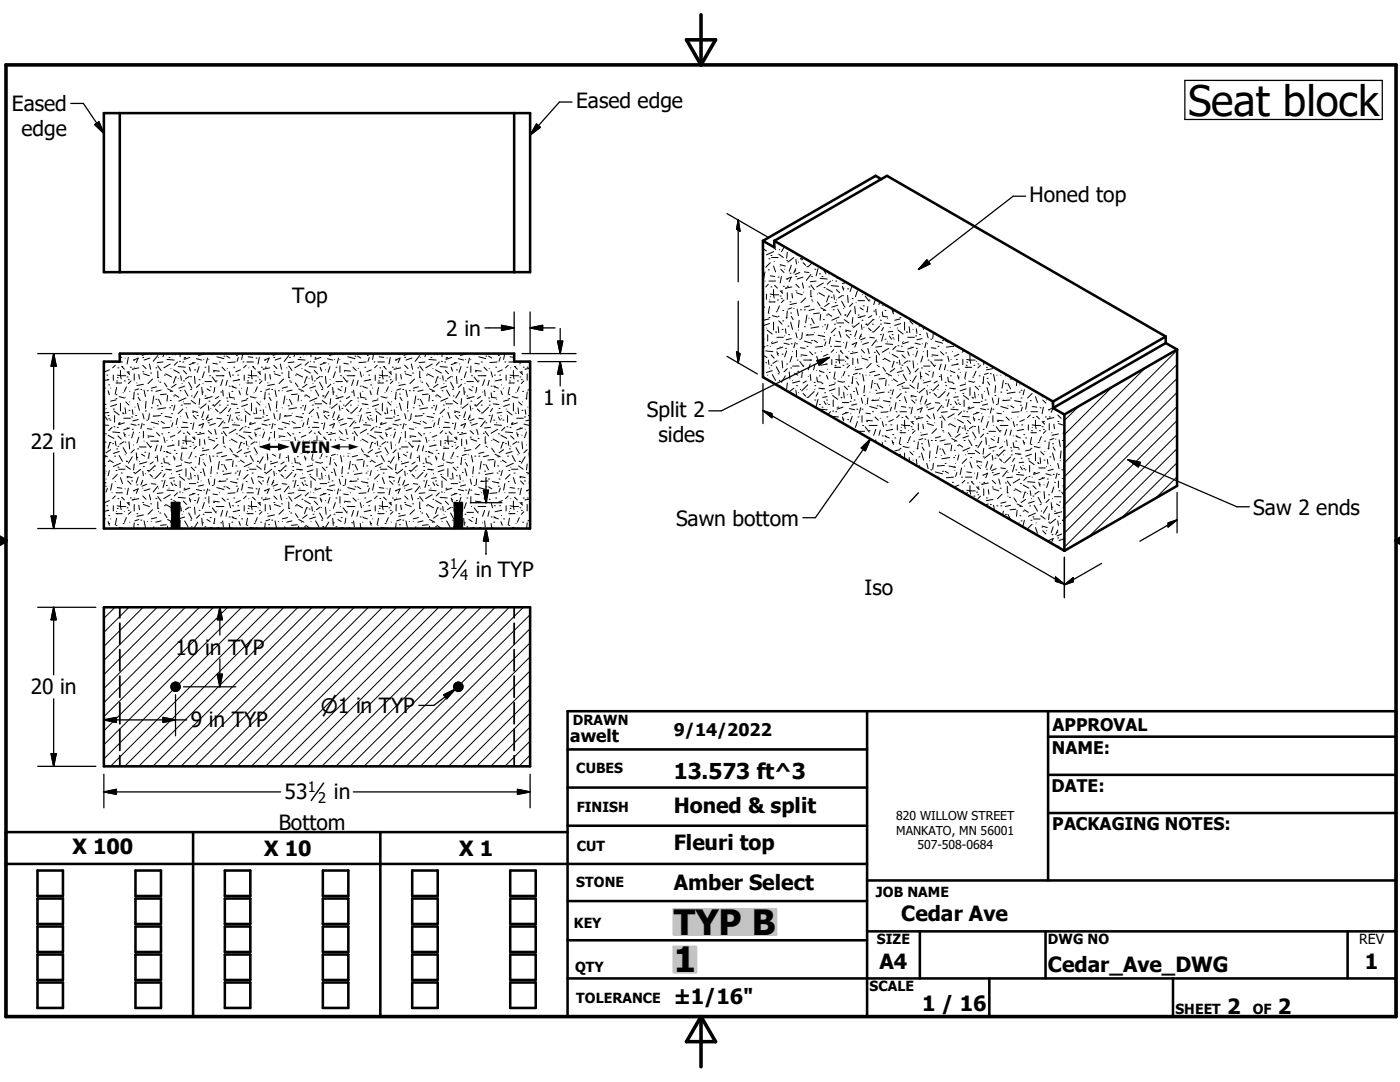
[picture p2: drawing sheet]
<svg xmlns="http://www.w3.org/2000/svg" width="279mm" height="216mm" viewBox="0 0 279 216" stroke-linecap="round" stroke-linejoin="round" font-family="sans-serif">
<defs><g id="words">
<text font-size="8.4" x="237.1" y="23.1">Seat block</text>
<g font-size="7">
<text x="134.5" y="186.5">TYP B</text>
<text x="134.5" y="194">1</text>
</g>
<text font-size="4.4" x="134.5" y="155.5">13.573 ft^3</text>
<g font-size="4.2">
<text x="2.4" y="22.2">Eased</text>
<text x="115" y="21.5">Eased edge</text>
<text x="4.3" y="27.2">edge</text>
<text x="205.5" y="40.3">Honed top</text>
<text x="58.3" y="60.4">Top</text>
<text x="89.1" y="67">2 in</text>
<text x="108.4" y="80.9">1 in</text>
<text x="129.1" y="83.2">Split 2</text>
<text x="6.1" y="89.6">22 in</text>
<text x="131.4" y="88.2">sides</text>
<text x="134.9" y="104.9">Sawn bottom</text>
<text x="250.1" y="102.7">Saw 2 ends</text>
<text x="56.6" y="111.8">Front</text>
<text x="87.5" y="115.1">3</text>
<text x="95" y="115.1">in TYP</text>
<text x="172.5" y="118.7">Iso</text>
<text x="35.1" y="130.6">10 in TYP</text>
<text x="6.1" y="138.6">20 in</text>
<text x="38.1" y="145.2">9 in TYP</text>
<text x="56.8" y="159.5">53</text>
<text x="66.6" y="159.5">in</text>
<text x="55.6" y="165.5">Bottom</text>
<text x="134.4" y="162.3">Honed &amp; split</text>
<text x="14.5" y="170.5">X 100</text>
<text x="52.7" y="170.9">X 10</text>
<text x="91.7" y="170.9">X 1</text>
<text x="134.4" y="169.5">Fleuri top</text>
<text x="134.4" y="177.7">Amber Select</text>
<text x="179.9" y="183.7">Cedar Ave</text>
<text x="175.5" y="193.3">A4</text>
<text x="209.1" y="194">Cedar_Ave_DWG</text>
<text x="272.4" y="193.3">1</text>
<text x="134.4" y="200.3">±1/16&quot;</text>
<text x="184" y="201.7">1 / 16</text>
<text x="244.9" y="202.3">2</text>
<text x="255" y="202.3">2</text>
</g>
<text font-size="4" x="64" y="142.2">n1 in TYP</text>
<g font-size="3.5">
<text x="113.8" y="148">awelt</text>
<text x="134.5" y="146.9">9/14/2022</text>
<text x="210.1" y="145.8">APPROVAL</text>
<text x="209.9" y="150.4">NAME:</text>
<text x="209.8" y="158.1">DATE:</text>
<text x="210" y="165.6">PACKAGING NOTES:</text>
</g>
<text font-size="3.1" x="57.9" y="90.4">VEIN</text>
<g font-size="2.9">
<text x="89.7" y="113.6">1</text>
<text x="91.8" y="115.7">4</text>
<text x="61.4" y="157.9">1</text>
<text x="63.5" y="160.1">2</text>
</g>
<g font-size="2.8">
<text x="114.3" y="144.6">DRAWN</text>
<text x="115" y="154.3">CUBES</text>
<text x="115.1" y="162">FINISH</text>
<text x="115.1" y="169.8">CUT</text>
<text x="115" y="177.1">STONE</text>
<text x="174.8" y="178.9">JOB NAME</text>
<text x="114.6" y="185.3">KEY</text>
<text x="175" y="188.4">SIZE</text>
<text x="209.1" y="188.4">DWG NO</text>
<text x="271.3" y="188.4">REV</text>
<text x="114.8" y="193.9">QTY</text>
<text x="173.5" y="197.8">SCALE</text>
<text x="115" y="200.2">TOLERANCE</text>
<text x="234.6" y="202.3">SHEET</text>
<text x="250" y="202.3">OF</text>
</g>
<g font-size="2.5">
<text x="51.9" y="90.4">#</text>
<text x="66" y="90.4">#</text>
</g>
<g font-size="2.4">
<text x="178.9" y="163.6">820 WILLOW STREET</text>
<text x="178.9" y="166.5">MANKATO, MN 56001</text>
<text x="183.1" y="169.5">507-508-0684</text>
</g>
</g></defs>
<g fill="none" stroke="#000" stroke-width=".36">
<path d="M34.2 103.8v1.7M34.8 100.3h-.6v1.7M35.3 100.3h.5v1.7M35.8 103.8v1.7M90.7 103.8v1.7M91.2 100.3h-.5v1.7M91.7 100.3h.6v1.7M92.3 103.8v1.7M23.9 121.2v2.1M23.9 124.4v4.2M23.9 129.6v4.3M23.9 134.9v4.3"/>
<path d="M102.6 121.2v2.1M102.6 124.4v4.2M102.6 129.6v4.3M102.6 134.9v4.3M23.9 140.2v4.2M23.9 145.5v4.2M23.9 150.8v2.1M102.6 140.2v4.2M102.6 145.5v4.2M102.6 150.8v2.1"/>
</g>
<g fill="none" stroke="#000" stroke-width=".51">
<path d="M20.7 22.6h85.1v31.7h-85.1zM23.9 22.6v31.7M102.6 22.6v31.7M175.9 35.7l-1.1-.6-22.5 13M152.3 48.1v27.2l60.1 34.6M152.3 48.1l2.2 1.3v-1.3M154.5 48.1l22.5-13 55.6 32.1M154.5 48.1l55.7 32M20.7 72.2h3.2v-1.6h78.7v1.6h3.2v33.3h-85.1zM232.6 67.2l-22.4 12.9M232.6 67.2v1.2M232.6 68.4l-22.4 13"/>
<path d="M232.6 68.4l2.3 1.3M234.9 69.7l-22.5 13M234.9 69.7v27.3l-22.5 12.9M210.2 80.1v1.3M210.2 81.4l2.2 1.3M212.4 82.7v27.2M20.7 121.2h85.1v31.7h-85.1zM113.3 149.5h59.7M113.3 157.2h59.7M173 141.9v61M209.2 147h69.4M209.2 154.6h69.4"/>
<path d="M209.2 141.9v33.8M1.2 172.4h171.8M7.5 173.7h5.1v5.1h-5.1zM7.5 179.3h5.1v5.1h-5.1zM27 173.7h5.1v5.1h-5.1zM27 179.3h5.1v5.1h-5.1zM38.5 166v36.9M44.9 173.7h5.1v5.1h-5.1zM44.9 179.3h5.1v5.1h-5.1zM64.4 173.7h5.1v5.1h-5.1zM64.4 179.3h5.1v5.1h-5.1zM75.9 166v36.9"/>
<path d="M82.3 173.7h5.1v5.1h-5.1zM82.3 179.3h5.1v5.1h-5.1zM101.8 173.7h5.1v5.1h-5.1zM101.8 179.3h5.1v5.1h-5.1zM113.3 166h-112.1v36.9h277.4v-61h-165.3v61M113.3 179.8h59.7M113.3 164.8h59.7M173 175.7h105.6M209.2 162.2h69.4M7.5 184.9h5.1v5.1h-5.1zM7.5 190.5h5.1v5h-5.1zM7.5 196h5.1v5.1h-5.1z"/>
<path d="M27 190.5h5.1v5h-5.1zM27 196h5.1v5.1h-5.1zM27 184.9h5.1v5.1h-5.1zM44.9 190.5h5.1v5h-5.1zM44.9 196h5.1v5.1h-5.1zM44.9 184.9h5.1v5.1h-5.1zM64.4 190.5h5.1v5h-5.1zM64.4 196h5.1v5.1h-5.1zM64.4 184.9h5.1v5.1h-5.1zM82.3 190.5h5.1v5h-5.1zM82.3 196h5.1v5.1h-5.1zM82.3 184.9h5.1v5.1h-5.1z"/>
<path d="M101.8 190.5h5.1v5h-5.1zM101.8 196h5.1v5.1h-5.1zM101.8 184.9h5.1v5.1h-5.1zM113.3 187.6h59.7M113.3 195.2h165.3M173 185.8h105.6M183.6 185.8v9.4M197.4 195.2v7.7M208.7 185.8v9.4M234.1 195.2v7.7M268.9 185.8v9.4"/>
<circle cx="35" cy="137" r=".8"/>
<circle cx="91.5" cy="137" r=".79"/>
</g>
<g fill="#000" stroke="#000" stroke-width=".2">
<path d="M34.2 100.3l1.6 5.2h-1.6zM34.2 100.3h1.6v5.2zM90.7 100.3l1.6 5.2h-1.6zM90.7 100.3h1.6v5.2zM34.3 136.9h1.5zM34.3 136.8l1.5 .1zM34.3 136.7l1.5 .1zM34.3 136.6l1.5 .1zM34.4 136.6h1.3zM34.4 136.5l1.3 .1zM34.5 136.4l1.1 .1zM34.5 136.4h1.1z"/>
<path d="M34.6 136.4h1zM34.6 136.4h.9zM34.6 136.4h.8zM34.7 136.3l.7 .1zM34.7 136.3h.7zM34.8 136.3h.6zM34.8 136.3h.5zM34.9 136.3h.4zM34.9 136.3h.3zM35 136.3h.2zM35 136.3h.1zM34.9 137.8h.2z"/>
<path d="M35 137.8h.1zM34.8 137.8h.4zM34.9 137.8h.3zM34.7 137.8h.6zM34.8 137.8h.5zM34.6 137.7l.8 .1zM34.7 137.8h.7zM34.6 137.7h.8zM34.5 137.6l1 .1zM34.6 137.7h.9zM34.4 137.6h1.2zM34.5 137.6h1.1z"/>
<path d="M34.4 137.5l1.2 .1zM34.3 137.4l1.4 .1zM34.4 137.5h1.3zM34.3 137.4h1.4zM34.3 137.3l1.5 .1zM34.3 137.4h1.5zM34.3 137.2l1.5 .1zM34.3 137.3h1.5zM34.2 136.9h1.6v.1zM34.2 137l1.6 .1zM34.2 137.1l1.6 .1zM34.3 137.2h1.5z"/>
<path d="M34.2 136.9l1.6 .1h-1.6zM34.2 137h1.6zM90.7 136.9h1.6zM90.7 136.8l1.6 .1zM90.8 136.7l1.4 .1zM90.8 136.6l1.4 .1zM90.8 136.6h1.4zM90.9 136.5l1.2 .1zM90.9 136.4l1.2 .1zM90.9 136.4h1.1zM91 136.4h1zM91 136.4h.9z"/>
<path d="M91.1 136.4h.8zM91.1 136.3l.8 .1zM91.1 136.3h.7zM91.2 136.3h.6zM91.2 136.3h.5zM91.3 136.3h.4zM91.3 136.3h.3zM91.4 136.3h.2zM91.4 136.3h.1zM91.3 137.8h.2zM91.4 137.8h.1zM91.2 137.8h.4z"/>
<path d="M91.3 137.8h.3zM91.1 137.8h.6zM91.2 137.8h.5zM91.1 137.7l.7 .1zM91.1 137.8h.7zM91 137.7h.9zM91.1 137.7h.8zM90.9 137.6l1 .1zM90.9 137.6h1.1zM90.8 137.5l1.3 .1zM90.9 137.6h1.2zM90.8 137.4l1.3 .1z"/>
<path d="M90.8 137.5h1.3zM90.8 137.4h1.4zM90.7 137.3l1.5 .1zM90.7 137.2l1.5 .1zM90.7 137.3h1.5zM90.7 136.9h1.6v.1zM90.7 136.9l1.6 .1h-1.6zM90.7 137l1.6 .1zM90.7 137.1l1.6 .1zM90.7 137.2h1.6z"/>
</g>
<g fill="none" stroke="#000" stroke-width=".2">
<path d="M152.3 49.6l.7 .5M152.7 56.1h.1M152.7 54.3l-.3 1.2M153 58.7v1M153.2 48.8h.1M153.3 53.8h.1M153.3 56.7l-.5 .6M153.5 51.6h.1M153.5 56.1h1.3M153.6 59.9h.1M153.7 55l.9 .2M153.7 52.4l-.9 .9"/>
<path d="M153.7 58.7l.7 .1M153.7 59.2h.1M153.9 57.3h.1M153.9 51h.1M154 51.4h1.3M154.4 53.1l.4 1.2M154.4 57.8v1M154.4 50.2l-1.4 .7M154.4 58.8l.1 .7M154.4 58.8h1M154.5 52.1v.1M154.5 49.3l.3 .5"/>
<path d="M154.7 57l.5 .5M155.2 59.9h.1M155.3 48.5h.1M155.3 55.3h.1M155.4 50.7l.9 .7M155.5 49.8h.1M155.7 59.1h.1M155.7 53.1h.1M155.7 52.8l1 .3M155.7 58l.5 .5M155.8 53.7l.7 .7M156 58h.1"/>
<path d="M156 58.3h.1M156 59.6h.1M156 55.2l-.3 1.3M156.3 57.1h.1M156.5 59.9l-.5 .5M156.5 49.2l-.5 1M156.6 53.7h.1M156.7 57.5h.1M157 52h.1M157 55.7h.1M157 55.7l.9-.4-.4 .9M157.1 57.1h.1"/>
<path d="M157.1 50.3l-.1 1.2M157.1 58.4v1.3M157.7 54.5h.1M157.9 52.9l-.4 1.2M158 58.5l.2 1M158 57.3l-1.3 .2M158.4 50.3h-.2M158.4 51.4l-1.1 .9M158.6 54.1h.1M158.8 55.2h.1M158.8 58h.1M158.8 53.6l-.4 .9"/>
<path d="M158.8 51.8l.2 .9M158.8 56.7l.7 .7M159 50.9h.1M159 58.4l1.1 .4M159.3 52.3h.1M159.6 54.4l-.9 .4M159.7 51.6h.1M160.1 56.5l.3 1M160.3 52.4l.5 .5M160.3 55.3l-1.2 .4M160.4 58.3h.1M160.4 51.5l-.4 .4"/>
<path d="M160.5 54.3l.9 .1M160.8 59.5l-.9 .9M161 53.2h.1M161.4 57.3h.1M161.8 59.2h.1M161.8 54.8l-.9 1.2M161.8 56.9l.7 .9M161.8 57.9v1.3M162 55.2h.1M162 59.9h.1M162.1 52.4l-.8 .8M162.6 53.7h.1"/>
<path d="M162.9 56.1l-1.2 .1M162.9 52.9h.1M163.1 58.7h.1M163.3 53.6l-.4 1.4M163.4 58.4l1.2 .7M163.5 54.6h.1M163.7 55.5l1.4 .2M164 55.2h.1M164.3 56.5l-1.3 .8M164.4 57.4h.1M164.4 54l.4 .6M165 57.6l1.2 .7"/>
<path d="M165.1 54.4h.1M165.4 59.1h.1M165.4 54.6h.1M165.4 59.1l-.4 1.1M165.7 56.1l-.6 .6M165.9 59.3h.1M165.9 57l1.4 .1M166.2 55.9v.1M166.3 54.8v.2M166.4 58.8l.1 .9M166.8 56.1h.1M166.9 59.9h.1"/>
<path d="M166.9 57.8l.7 .6M167 55.3h.1M167.4 55.4l-.4 .1M168.1 59l-.8 .5M168.1 57.1l.3 .8M168.2 57.5h.1M168.3 59h.1M168.9 56.3l-.8 .3M169.2 57.6h.1M169.2 59l.1 1.4M170 57l-.3 1.2M170.1 59.6h.1"/>
<path d="M171.1 58l-.4 1.2M171.2 60h1.3M172 58.1v.1M172.2 58.8h.1M172.7 59.1l.8 1M173.5 59.9h.1M174.7 59.7l-.3 1.1M20.7 77.3l.3 .2M20.7 72.2h.1M21.3 74.8h.1M21.4 75.8h.1M21.6 78l.2 .8"/>
<path d="M21.7 76.8h.1M21.7 75.8l-1 .1M21.7 78.3v.1M21.8 73.8l-.9 .4M22.1 77.4v.1M22.4 72.2h.1M22.6 74.8v1.1M23 72.9l-.5 .5M23.1 78.8h.1M23.1 79.5h.1M23.1 72.2h1.3M23.1 79.8l-1 .2"/>
<path d="M23.3 76h.1M23.3 77.3l-.3 1.3M23.4 75.4h.1M23.4 76.4h.1M23.4 74.8l.6 .2M23.5 73.4h.1M23.8 79.1l1 .3M23.9 71.3h.4M24 75h1.1M24 73.9v1.1M24 75l.2 .6M24.2 76.4h-1.1"/>
<path d="M24.3 73.1h.1M24.3 73.1l.5 .6M24.6 78.3v.1M24.8 76h.1M25 71.4h.1M25 79.3h.1M25.2 77.2l-.4 .9M25.4 75.2h.1M25.4 74.2l.5 .5M25.6 74.2h.1M25.6 74.4h.1M25.6 75.8h.1"/>
<path d="M25.6 71.3l-.2 1.3M25.9 78.1h.1M26 73.3h.1M26.1 76l-.5 .5M26.5 79.5h.1M26.7 71.8h.1M26.7 71.8l.9-.4-.4 1M26.8 73.3h.1M26.8 78.2l-.1 1.5M26.8 74.6v1.3M27.3 70.7h.1M27.3 76.4h.1"/>
<path d="M27.4 78.6h.1M27.6 79.3l.4 .6M27.7 73.4l-1.3 .3M27.7 74.7l.1 .9M27.7 77.6l-.8 .2M28.1 77.7h.1M28.2 70.6l-.1 .1M28.5 71.3h.1M28.5 74.2h.1M28.5 72.9l.7 .6M28.6 74.6l1.2 .4M28.6 76.7l-1.3 .2"/>
<path d="M28.7 77.8l.3 1.3M29.2 70.6l-.8 .3M29.4 78h.1M29.8 72.6l.3 1.1M29.9 71.4l-1.2 .4M30.1 74.4h.1M30.2 78h.1M30.4 75.6l-.9 .9M30.7 79l-.3 1.6M31.1 73.4h.1M31.1 79.7h.1M31.2 77.2l-1 .3"/>
<path d="M31.5 75.4h.1M31.5 70.9l-.9 1.2M31.5 73l.7 .9M31.5 74.1v1.3M31.6 71.3h.1M31.6 76h.1M31.6 79.7l.6 1M31.9 76.3h.1M32.2 77.8l-1.1 .3M32.5 72.2l-1.1 .2M32.7 70.6l-.2 .6M32.8 74.8h.1"/>
<path d="M32.8 76.4l.5 .8M33.1 74.6l1.1 .6M33.2 70.8h.1M33.2 78.6l-1.2 .2M33.3 71.7l1.5 .1M33.4 78.9l-.1 1.1M33.4 77.6l1.1 .5M33.7 71.3h.1M34 79.9h.1M34 78.1h.1M34 72.6l-1.3 .8M34.1 73.5h.1"/>
<path d="M34.4 70.6l.1 .2M34.6 79h.1M34.6 73.8l1.2 .6M34.9 78.8l.8 .5M35 75.2h.1M35 75.2l-.4 1.2M35 70.8h.1M35.2 76.7l-1 .6M35.4 72.2l-.6 .7M35.6 75.5h.1M35.6 73.1l1.4 .2M35.8 72.1h.1"/>
<path d="M35.9 78h.1M35.9 70.6v.6M36.1 75l.1 .9M36.3 76.5h.1M36.5 72.2h.1M36.6 76h.1M36.6 73.9l.6 .7M36.7 71.4h.1M36.9 71.3h.1M36.9 77.1l-1.2 .4M36.9 77.8l.6 1.2M37.1 79.4l-1.4 .6"/>
<path d="M37.6 76.3l.7 1.2M37.8 75.1l-.8 .5M37.8 73.3l.2 .8M37.9 73.7h.1M37.9 71.3l-1.2 .4M38 77.7h.1M38 75.2h.1M38.2 79.9l.9 .7M38.3 79h.1M38.4 72.4h.1M38.8 73.8h.1M38.8 75.1l.1 1.4"/>
<path d="M38.9 72.4l-1.1 .4M39.2 71.6l1.1 .2M39.5 78.1l-.8 1.3M39.5 72.6h.1M39.7 75.8h.1M39.7 73.1l-.3 1.2M39.9 79.5l-.2 1.2M39.9 76.7l-.7 .6M40.3 77.3l.1 1.5M40.4 78.2h.1M40.5 76.5h.1M40.6 71.7h.1"/>
<path d="M40.6 70.7l-1 .2M40.8 74.2l-.4 1.2M40.9 79h.1M40.9 73.3h.1M40.9 76.1h1.3M41.2 79.4h.1M41.3 77.6l.6 .4M41.4 71.4l-.2 1.1M41.7 71.7h.1M41.7 73v1.3M41.8 75h.1M41.9 77.2h.1"/>
<path d="M42.4 75.2l.7 1.1M42.4 79.1l-1.5 .4M42.4 70.8h.1M42.5 72.5l.9 .1M42.6 74.2h.1M42.6 78.3v.1M42.6 73.9l1.2 .2M42.8 70.6l-.1 .1M42.9 77.3l-.2 .9M43.1 76h.1M43.1 75h1.6M43.3 71.2l1.4 .4"/>
<path d="M43.7 79.1l-.7 .4M43.8 72.2h.1M43.9 79.9h.1M43.9 79.9l-1.2 1.2M44.1 78.2h.1M44.3 73.3l.6 .6M44.4 75h.1M44.4 75.8l-.3 1.1M44.4 77.8l.2 1.2M44.7 71.1h.1M45.2 79.4h.1M45.2 71.1l.7 .3"/>
<path d="M45.4 75.9l-.3 1M45.4 73.5h.1M45.7 77.1h.1M45.7 74.2l.3 1M45.7 78.4l.2 .9 .9 .1M46.3 78.1h.1M46.3 77.1h.1M46.4 74.8h.1M46.4 77.2h.1M46.4 77.2l.8 .3M46.7 73.3h.1M46.8 79.7h.1"/>
<path d="M46.9 72.2l-1.4 .2M47.2 70.9h.1M47.4 74.8h.1M47.6 75.8h.1M47.6 71.3l-.3 .8M47.7 78l.3 .8M47.8 75.8l-1.3 .2M47.8 76.8h.1M47.8 78.3v.1M48 73.8l-.9 .4M48.2 77.4v.1M48.5 70.6l-.3 1.1"/>
<path d="M48.5 72.2h.1M48.7 74.8v1.1M49.1 72.9l-.5 .5M49.3 78.8h.1M49.3 79.5h.1M49.3 72.2h1.3M49.3 79.8l-1.1 .2M49.4 76h.1M49.4 77.3l-.3 1.3M49.5 75.4h.1M49.5 71.2l.9 .1M49.5 76.4h.1"/>
<path d="M49.5 74.8l.7 .2M49.7 73.4h.1M49.9 79.1l1.1 .3M50.2 75h1M50.2 73.9v1.1M50.2 75l.1 .6M50.3 76.4h-1M50.4 73.1h.1M50.4 73.1l.6 .6M50.7 78.3v.1M51 76h.1M51.1 71.4h.1"/>
<path d="M51.1 79.3h.1M51.4 77.2l-.4 .9M51.5 75.2h.1M51.5 74.2l.5 .5M51.8 74.2h.1M51.8 74.4h.1M51.8 75.8h.1M51.8 71.3l-.3 1.3M52 78.1h.1M52.1 73.3h.1M52.3 76l-.5 .5M52.7 79.5h.1"/>
<path d="M52.8 71.8h.1M52.8 71.8l.9-.4-.4 1M52.9 73.3h.1M52.9 78.2l-.1 1.5M52.9 74.6v1.3M53.4 70.7h.1M53.5 76.4h-.1M53.6 78.6h.1M53.7 79.3l.4 .6M53.9 73.4l-1.3 .3M53.9 74.7l.1 .9M53.9 77.6l-.8 .2"/>
<path d="M54.2 77.7h.1M54.3 70.6l-.1 .1M54.6 71.3h.1M54.6 74.2h.1M54.6 72.9l.7 .6M54.8 74.6l1.1 .4M54.8 76.7l-1.4 .2M54.9 77.8l.2 1.3M55.4 70.6l-.9 .3M55.6 78h.1M55.9 72.6l.3 1.1M56.1 71.4l-1.2 .4"/>
<path d="M56.2 74.4h.1M56.3 78h.1M56.6 75.6l-.9 .9M56.9 79l-.3 1.6M57.2 73.4h.1M57.2 79.7h.1M57.4 77.2l-1.1 .3M57.6 75.4h.1M57.6 70.9l-.9 1.2M57.6 73l.7 .9M57.6 74.1v1.3M57.8 71.3h.1"/>
<path d="M57.8 76h.1M57.8 79.7l.5 1M58 76.3h.1M58.3 77.8l-1.1 .3M58.7 72.2l-1.2 .2M58.9 70.6l-.2 .6M58.9 74.8h.1M58.9 76.4l.6 .8M59.2 74.6l1.2 .6M59.3 70.8h.1M59.3 78.6l-1.1 .2M59.5 71.7l1.4 .1"/>
<path d="M59.6 78.9l-.1 1.1M59.6 77.6l1 .5M59.9 71.3h.1M60.1 78.1h.1M60.1 79.9h.1M60.1 72.6l-1.3 .8M60.3 73.5h.1M60.5 70.6l.1 .2M60.8 79h.1M60.8 73.8l1.1 .6M61 78.8l.8 .5M61.2 75.2h.1"/>
<path d="M61.2 75.2l-.4 1.2M61.2 70.8h.1M61.3 76.7l-.9 .6M61.6 72.2l-.7 .7M61.7 75.5h.1M61.7 73.1l1.4 .2M61.9 72.1h.1M62.1 78h.1M62.1 70.6v.6M62.2 75l.1 .9M62.5 76.5h.1M62.6 72.2h.1"/>
<path d="M62.7 76h.1M62.7 73.9l.7 .7M62.9 71.4h.1M63 77.1l-1.2 .4M63 77.8l.6 1.2M63 71.3h.1M63.3 79.4l-1.5 .6M63.8 76.3l.6 1.2M63.9 75.1l-.8 .5M63.9 73.3l.3 .8M64.1 73.7h.1M64.1 71.3l-1.2 .4"/>
<path d="M64.2 75.2h.1M64.2 77.7h.1M64.3 79.9l.9 .7M64.4 79h.1M64.6 72.4h.1M64.9 75.1l.2 1.4M64.9 73.8h.1M65.1 72.4l-1.2 .4M65.3 71.6l1.1 .2M65.6 78.1l-.8 1.3M65.6 72.6h.1M65.9 75.8h.1"/>
<path d="M65.9 73.1l-.4 1.2M66 79.5l-.1 1.2M66 76.7l-.7 .6M66.4 77.3l.1 1.5M66.5 78.2h.1M66.6 76.5h.1M66.8 70.7l-1.1 .2M66.8 71.7h.1M66.9 74.2l-.4 1.2M67.1 79h.1M67.1 73.3h.1M67.1 76.1h1.2"/>
<path d="M67.4 79.4h.1M67.4 77.6l.7 .4M67.6 71.4l-.3 1.1M67.8 71.7h.1M67.8 73v1.3M68 75h.1M68.1 77.2h.1M68.5 75.2l.8 1.1M68.5 79.1l-1.4 .4M68.5 70.8h.1M68.6 72.5l.9 .1M68.7 74.2h.1"/>
<path d="M68.7 73.9l1.2 .2M68.8 78.3l-.1 .1M68.9 70.6v.1M69 77.3l-.1 .9M69.3 76h.1M69.3 75h1.5M69.4 71.2l1.4 .4M69.8 79.1l-.7 .4M69.9 72.2h.1M70.1 79.9h.1M70.1 79.9l-1.2 1.2M70.2 78.2h.1"/>
<path d="M70.4 73.3l.7 .6M70.6 75.8l-.4 1.1M70.6 77.8l.1 1.2M70.8 71.1h.1M71.4 79.4h.1M71.4 71.1l.6 .3M71.5 75.9l-.3 1M71.5 73.5h.1M71.9 77.1h.1M71.9 74.2l.2 1M71.9 78.4l.1 .9 .9 .1M72.4 78.1h.1"/>
<path d="M72.4 77.1h.1M72.5 74.8h.1M72.5 77.2h.1M72.5 77.2l.8 .3M72.8 73.3h.1M72.9 79.7h.1M73.1 72.2l-1.5 .2M73.3 70.9h.1M73.6 74.8h.1M73.7 75.8h.1M73.7 71.3l-.3 .8M73.8 78l.3 .8"/>
<path d="M74 76.8h.1M74 75.8l-1.3 .2M74 78.3v.1M74.1 73.8l-.9 .4M74.4 77.4v.1M74.6 70.6l-.2 1.1M74.6 72.2h.1M74.9 74.8v1.1M75.3 72.9l-.5 .5M75.4 72.2h1.3M75.4 79.8l-1 .2M75.4 78.8h.1"/>
<path d="M75.4 79.5h.1M75.5 76h.1M75.5 77.3l-.2 1.3M75.7 75.4h.1M75.7 71.2l.9 .1M75.7 76.4h.1M75.7 74.8l.6 .2M75.8 73.4h.1M76.1 79.1l1 .3M76.3 75h1.1M76.3 73.9v1.1M76.3 75l.2 .6"/>
<path d="M76.5 76.4h-1.1M76.6 73.1h.1M76.6 73.1l.5 .6M76.8 78.3v.1M77.1 76h.1M77.2 71.4h.1M77.3 79.3h-.1M77.5 77.2l-.4 .9M77.6 75.2h.1M77.6 74.2l.5 .5M77.9 74.2h.1M77.9 74.4h.1"/>
<path d="M77.9 75.8h.1M77.9 71.3l-.3 1.3M78.1 78.1h.1M78.3 73.3h.1M78.4 76l-.5 .5M78.8 79.5h.1M78.9 71.8h.1M78.9 71.8l.9-.4-.3 1M79.1 73.3h.1M79.1 78.2l-.2 1.5M79.1 74.6v1.3M79.6 70.7h.1"/>
<path d="M79.6 76.4h.1M79.7 78.6h.1M79.8 79.3l.5 .6M80 73.4l-1.3 .3M80 74.7l.1 .9M80 77.6l-.8 .2M80.4 77.7h.1M80.4 70.6v.1M80.8 71.3h.1M80.8 74.2h.1M80.8 72.9l.6 .6M80.9 74.6l1.2 .4"/>
<path d="M80.9 76.7l-1.3 .2M81 77.8l.3 1.3M81.5 70.6l-.9 .3M81.7 78h.1M82.1 72.6l.2 1.1M82.2 71.4l-1.2 .4M82.3 74.4h.1M82.5 78h.1M82.7 75.6l-.9 .9M83 79l-.3 1.6M83.4 73.4h.1M83.4 79.7h.1"/>
<path d="M83.5 77.2l-1 .3M83.8 75.4h.1M83.8 70.9l-1 1.2M83.8 73l.6 .9M83.8 74.1v1.3M83.9 71.3h.1M83.9 76h.1M83.9 79.7l.5 1M84.2 76.3h.1M84.4 77.8l-1 .3M84.8 72.2l-1.2 .2M85 70.6l-.2 .6"/>
<path d="M85.1 74.8h.1M85.1 76.4l.5 .8M85.3 74.6l1.2 .6M85.5 70.8h.1M85.5 78.6l-1.2 .2M85.6 71.7l1.4 .1M85.7 78.9l-.1 1.1M85.7 77.6l1.1 .5M86 71.3h.1M86.3 79.9h.1M86.3 78.1h.1M86.3 72.6l-1.3 .8"/>
<path d="M86.4 73.5h.1M86.6 70.6l.2 .2M86.9 79h.1M86.9 73.8l1.2 .6M87.2 78.8l.8 .5M87.3 75.2h.1M87.3 75.2l-.4 1.2M87.3 70.8h.1M87.4 76.7l-.9 .6M87.7 72.2l-.7 .7M87.8 75.5h.1M87.8 73.1l1.5 .2"/>
<path d="M88.1 72.1h.1M88.2 78h.1M88.2 70.6v.6M88.3 75l.2 .9M88.6 76.5h.1M88.7 72.2h.1M88.9 76h.1M88.9 73.9l.6 .7M89 71.4h.1M89.1 71.3h.1M89.1 77.1l-1.1 .4M89.1 77.8l.7 1.2"/>
<path d="M89.4 79.4l-1.4 .6M89.9 76.3l.7 1.2M90 75.1l-.7 .5M90 73.3l.3 .8M90.2 73.7h.1M90.2 71.3l-1.2 .4M90.3 75.2h.1M90.3 77.7h.1M90.4 79.9l.9 .7M90.6 79h.1M90.7 72.4h.1M91.1 73.8h.1"/>
<path d="M91.1 75.1l.1 1.4M91.2 72.4l-1.2 .4M91.5 71.6l1 .2M91.8 78.1l-.8 1.3M91.8 72.6h.1M92 75.8h.1M92 73.1l-.4 1.2M92.1 79.5l-.1 1.2M92.1 76.7l-.6 .6M92.5 77.3l.2 1.5M92.7 78.2h.1M92.8 76.5h.1"/>
<path d="M92.9 71.7h.1M92.9 70.7l-1 .2M93 74.2l-.3 1.2M93.2 79h.1M93.2 73.3h.1M93.2 76.1h1.3M93.5 79.4h.1M93.6 77.6l.6 .4M93.7 71.4l-.3 1.1M94 71.7h.1M94 73v1.3M94.1 75h.1"/>
<path d="M94.2 77.2h.1M94.6 75.2l.8 1.1M94.6 79.1l-1.4 .4M94.6 70.8h.1M94.8 72.5l.9 .1M94.9 74.2h.1M94.9 78.3v.1M94.9 73.9l1.1 .2M95 70.6v.1M95.1 77.3l-.1 .9M95.4 76h.1M95.4 75h1.6"/>
<path d="M95.5 71.2l1.5 .4M95.9 79.1l-.6 .4M96 72.2h.1M96.2 79.9h.1M96.2 79.9l-1.2 1.2M96.3 78.2h.1M96.6 73.3l.6 .6M96.7 75h.1M96.7 75.8l-.4 1.1M96.7 77.8l.1 1.2M97 71.1h.1M97.5 79.4h.1"/>
<path d="M97.5 71.1l.6 .3M97.6 75.9l-.2 1M97.6 73.5h.1M98 77.1h.1M98 74.2l.3 1M98 78.4l.1 .9 1 .1M98.5 78.1h.1M98.5 77.1h.1M98.7 74.8h.1M98.7 77.2h.1M98.7 77.2l.8 .3M98.9 73.3h.1"/>
<path d="M99.1 79.7h.1M99.2 72.2l-1.4 .2M99.5 70.9h.1M99.7 74.8h.1M99.8 75.8h.1M99.8 71.3l-.2 .8M100 78l.2 .8M100.1 75.8l-1.3 .2M100.1 76.8h.1M100.1 78.3v.1M100.2 73.8l-.9 .4M100.5 77.4v.1"/>
<path d="M100.7 70.6l-.2 1.1M100.8 72.2h.1M101 74.8v1.1M101.4 72.9l-.5 .5M101.5 78.8h.1M101.5 79.5h.1M101.5 72.2h1.3M101.5 79.8l-1 .2M101.7 76h.1M101.7 77.3l-.3 1.3M101.8 75.4h.1M101.8 71.2l.8 .1"/>
<path d="M101.8 76.4h.1M101.8 74.8l.7 .2M101.9 73.4h.1M102.2 79.1l1 .3M102.5 75h1M102.5 73.9v1.1M102.5 75l.1 .6M102.6 76.4h-1.1M102.7 73.1h.1M102.7 73.1l.5 .6M103 78.3v.1M103.2 76h.1"/>
<path d="M103.4 79.3h.1M103.6 77.2l-.4 .9M103.8 75.2h.1M103.8 74.2l.5 .5M103.9 72.2l-.1 .4M104 74.2h.1M104 74.4h.1M104 75.8h.1M104.3 78.1h.1M104.4 73.3h.1M104.5 76l-.5 .5M105 79.5h.1"/>
<path d="M105.2 73.3h.1M105.2 78.2l-.1 1.5M105.2 74.6v1.3M105.7 72.2l-.1 .2M105.7 76.9h.1M105.7 76.4h.1M105.8 73.5l-1 .2M105.8 77.7l-.5 .1M152.3 70.9l.8 .4M152.3 67.7h.1M152.3 72.1v.1M152.4 61.3h.1"/>
<path d="M152.4 73.5l-.1 .2M152.7 69.1l-.4 .4M152.8 72.4h.1M152.8 70l1.4 .2M153 65.4v.1M153.1 69h.1M153.1 65.9l1 .7M153.2 66.8v1.3M153.2 74.8v.1M153.3 71.8l.2 1M153.5 63.4h.1M153.5 63.6l-1.1 .3"/>
<path d="M153.5 60.2h1M153.5 62.6h.1M153.6 73.4h.1M153.6 64.6l-1.2 .3M153.6 61.2l-.3 1.3M153.7 69.1h.1M153.9 72.9h.1M153.9 70.8l.6 .7M154 68.3h.1M154.1 74l-1.1 .3M154.1 74.7l.7 1.2M154.1 68.2h.1"/>
<path d="M154.1 63l1.1 .2M154.4 64.3v1.6M154.4 76.3l-.2 .1M154.5 60.2h.1M154.8 66.2h.1M154.9 62.2h.1M154.9 73.2l.6 1.1M154.9 66.4h.1M155 72l-.8 .5M155 67.3h1.3M155 70.2l.3 .7M155.2 70.6h.1"/>
<path d="M155.2 68.2l-1.2 .4M155.3 72.1h.1M155.3 74.6h.1M155.3 63.1h.1M155.3 65.2l.1 1.2M155.4 76.8l.9 .7M155.4 64l.7 .7M155.5 61l-.3 .9M155.6 75.9h-.1M155.7 69.2v.1M156.1 70.7h.1M156.1 65.7h.1"/>
<path d="M156.1 72l.1 1.4M156.2 61.9h.1M156.2 64h.1M156.2 69.3l-1.2 .3M156.5 68.5l1 .2M156.6 67h.1M156.7 69.5h.1M156.7 75l-.7 1.3M156.7 65.6l.2 .9M156.9 63.4h.1M157 72.6h.1M157 70l-.4 1.2"/>
<path d="M157.1 76.4l-.1 1.2M157.1 73.5l-.6 .7M157.1 62.1l-.1 1.4M157.3 65.1h.1M157.4 66.8h.1M157.5 74.2l.2 1.4M157.7 75.1h.1M157.7 60.2h.1M157.8 73.4h.1M157.8 62.5h.1M157.8 64.3l.4 1.4M157.9 68.6h.1"/>
<path d="M157.9 67.6l-1 .2M157.9 63.1l.4 .7M158 71.1l-.3 1.2M158 61.4l-.7 .3M158.2 70.1v.1M158.2 75.9h.1M158.2 73h1.3M158.4 77.5l-1 .7M158.4 61.5v.1M158.5 76.3h.1M158.6 74.5l.6 .4M158.7 68.3l-.3 1.1"/>
<path d="M158.8 77.9l.2 .9M158.8 66.4l.3 1M159 77h.1M159 68.6h.1M159 69.9v1.3M159 60.5l-1.3 .3M159.1 71.8h.1M159.1 61.7l.2 1.3M159.2 74.1h.1M159.3 78.4h.1M159.3 65.9h.1M159.5 63.9l-.2 1.4"/>
<path d="M159.6 67.7h.1M159.6 72.1l.8 1.1M159.6 76l-1.4 .4M159.7 61.8h.1M159.7 77.7h.1M159.7 69.4l1 .1M159.9 75.3h.1M159.9 71.1h.1M159.9 70.8l1.1 .1M160.1 74.2l-.1 .9M160.1 66.4l-.1 1.2M160.3 78.5l.5 .5"/>
<path d="M160.4 72.9h.1M160.4 71.8h1.6M160.5 61.8h.1M160.5 65.2h.1M160.5 68.1l1.5 .4M160.9 76l-.6 .4M161 69.1h.1M161 66.8h.1M161 79.3h.1M161 77.7h.1M161 62.9l-.2 1.5M161.2 76.8l-1.2 1.2"/>
<path d="M161.3 75.1h.1M161.4 63.5h.1M161.6 70.2l.6 .6M161.6 61l-1.1 .3M161.7 71.8h.1M161.7 64.8h.1M161.7 72.6l-.4 1.2M161.7 74.7l.1 1.2M162 67.9h.1M162 63.5l.5 1.1M162.2 60.1h.1M162.4 66.8l-1.5 .1"/>
<path d="M162.5 76.3h.1M162.5 66.4h.1M162.5 67.9l.6 .4M162.5 78.1l-1.2 1.2M162.5 61.7l-1.1 .2M162.6 70.4h.1M162.6 79.8h.1M162.6 77h.1M162.6 72.8l-.2 1M162.6 77.7h.1M163 73.9v.1M163 71.1l.3 1"/>
<path d="M163 75.3l.1 .9 .9 .1M163.1 60.2l.6 .8M163.3 66.9l1.3 .3M163.3 79.7l-.4 1.4M163.3 78.4l-.4 .6M163.4 65.2l-1.6 .3M163.4 77.5l1.2 .1M163.5 75h.1M163.5 73.9v.1M163.5 62.5l-1.1 .1M163.7 71.7h.1M163.7 74.1h.1"/>
<path d="M163.7 74.1l.7 .2M163.8 62.7l-.1 1.2M163.8 61.4l1 .5M163.9 70.1v.1M164 76.5h.1M164 77.6h.1M164.2 65.2h.1M164.2 69.1l-1.5 .2M164.2 67.1h.1M164.3 63.8h.1M164.3 61.9h.1M164.4 67.8h.1"/>
<path d="M164.6 64.8h.1M164.6 78.4h.1M164.6 66.4h.1M164.7 71.7h.1M164.8 72.6h.1M164.8 68.2l-.2 .8M165 62.9h.1M165 79.8h.1M165 74.9l.2 .7M165.1 72.6l-1.3 .3M165.1 75.3h.1M165.1 79.2l-.9 .1"/>
<path d="M165.1 73.7h.1M165.2 64.7l-.2 1M165.2 62.6l.8 .5M165.2 70.7l-.9 .4M165.5 74.3h.1M165.5 60.5l-.9 .7M165.7 69.1h.1M165.7 67.3l-.2 1.3M166 71.7v1.1M166 78.5h.1M166.2 78.9l1 .8M166.3 61.8h.1"/>
<path d="M166.3 79.8v1.3M166.4 66.9h.1M166.4 69.8l-.5 .5M166.5 64.7h.1M166.5 75.6h.1M166.5 76.4h.1M166.5 69.1h1.3M166.5 76.7l-1 .3M166.5 73.3h1.1M166.7 60.4h.1M166.7 72.9h.1M166.7 77.6l-1.2 .4"/>
<path d="M166.7 74.2l-.3 1.3M166.8 73.3h.1M166.8 72.3h.1M166.8 68.1l.9 .1M166.8 65.5l-.9 .9M166.8 71.7l.7 .1M166.9 70.3h.1M166.9 64h.1M167 64.4h1.4M167.2 60.9l-1.2 .4M167.2 61.7l.6 1.2M167.2 76l1 .3"/>
<path d="M167.5 71.8h1M167.5 66.1l.3 1.2M167.5 70.8v1M167.5 77.3v1.6M167.5 63.2l-1.5 .7M167.5 71.8l.1 .7M167.6 65.2h.1M167.6 73.3h.1M167.7 70h.1M167.7 70l.5 .6M167.8 79.3h.1M168 75.3h.1"/>
<path d="M168 79.4h.1M168 60.1l.6 1.2M168.2 72.9h.1M168.4 76.2h.1M168.4 61.5v.1M168.4 68.3h.1M168.4 78.2l.1 1.2M168.5 63.8l.9 .6M168.5 77.1l.7 .6M168.6 62.9h.1M168.6 74.1l-.4 .9M168.7 66.1h.1"/>
<path d="M168.7 65.9l1.1 .2M168.7 72.1h.1M168.7 71.1l.6 .5M168.9 66.8l.6 .6M169 71.3h.1M169 72.6h.1M169 68.2l-.3 1.3M169 71.1h.1M169.2 78.8h.1M169.3 75h.1M169.3 77.1h.1M169.4 70.1v.1"/>
<path d="M169.5 72.9l-.5 .5M169.7 66.8h.1M169.8 61.9l-.8 1.3M169.8 78.7l.1 .8M169.9 76.4h.1M170.1 65.1h.1M170.1 68.7h.1M170.1 68.7l.9-.4-.4 1M170.2 63.4l-.1 1.2M170.2 60.5l-.7 .7M170.2 75.1l-.1 1.4M170.2 70.1v.1"/>
<path d="M170.2 71.5v1.3M170.3 78.1h.1M170.5 79.8h.1M170.6 61.2l.1 1.4M170.7 67.6h.1M170.7 62.1h.1M170.7 73.3h.1M170.8 60.4h.1M170.8 77.3l.4 1.5M170.8 75.5h.1M171 66l-.4 1.2M171 76.2l.4 .6"/>
<path d="M171.1 70.3l-1.3 .3M171.1 71.6l.1 .9M171.1 74.5l-.8 .2M171.2 62.9h.1M171.5 74.6h.1M171.5 64.4l-1.2 .9M171.6 63.3h.1M171.6 61.4l.7 .4M171.7 67.1h.1M171.9 66.6l-.4 1M171.9 64.8l.1 .9M171.9 79.4l.3 1.1"/>
<path d="M171.9 68.2h.1M171.9 71.1h.1M171.9 69.8l.6 .6M172 63.9h.1M172 71.5l1.2 .3M172 73.5l-1.3 .3M172.2 74.7l.2 1.3M172.3 61h.1M172.4 78.9h.1M172.4 65.3h.1M172.5 77l-.1 1.4M172.7 63l-1.5 .4"/>
<path d="M172.7 67.4l-.9 .4M172.8 64.7h.1M172.8 74.8v.1M172.9 62.2h.1M173.2 61.2l-.1 .9M173.2 79.4l-.1 1.2M173.2 69.5l.3 1.1M173.3 65.5l.6 .5M173.3 68.3l-1.1 .4M173.5 71.3h.1M173.6 67.3l.9 .1M173.6 78.2h.1"/>
<path d="M173.6 74.8v.1M173.9 72.5l-1 .9M174 63l-.7 .4M174.1 64.7h.1M174.1 79.8h.1M174.1 66.2h.1M174.1 75.9l-.2 1.6M174.2 63.8h.1M174.2 63.8l-1.1 1.1M174.4 62.1h.1M174.5 70.3h.1M174.5 76.5h.1"/>
<path d="M174.6 74.1l-1 .2M174.8 77.9h.1M174.8 61.7l.1 1.2M174.9 72.3h.1M174.9 67.8l-.9 1.2M174.9 69.9l.6 .9M174.9 70.9v1.4M175 72.9h.1M175 68.2h.1M175 76.5l.5 1.1M175.3 73.2h.1M175.4 79.8l-1.4 .1"/>
<path d="M175.5 63.2h.1M175.5 79.4h.1M175.5 65.1l-1.1 1.1M175.5 74.7l-1 .3M175.6 60.2l-.2 .6M175.7 64.7h.1M175.7 66.8h.1M175.7 63.9h.1M175.9 69.1l-1.1 .2M176.1 60.9h.1M176.1 62.2l.1 .9 .9 .1M176.2 71.7h.1"/>
<path d="M176.2 73.3l.5 .8M176.3 79.9l1.4 .3M176.3 66.6l-.4 1.5M176.3 65.3l-.4 .7M176.5 78.2l-1.6 .3M176.5 64.4l1.2 .2M176.5 71.5l1.2 .6M176.6 61.9h.1M176.6 60.9h.1M176.6 67.7h.1M176.6 75.5l-1.2 .1M176.7 61h.1"/>
<path d="M176.7 61l.8 .3M176.7 68.6l1.5 .1M176.9 75.8l-.2 1.2M176.9 74.5l1 .5M177.1 64.6h.1M177.1 63.5h.1M177.1 68.2h.1M177.2 78.2h.1M177.4 69.5l-1.3 .8M177.4 75h.1M177.4 76.8h.1M177.5 67l.4 .7"/>
<path d="M177.5 70.4h.1M177.7 77.9h.1M177.7 79.4h.1M177.7 65.3h.1M178 66.8h.1M178 75.9h.1M178 70.7l1.2 .6M178 61.8l.3 .8M178.2 67.4h.1M178.2 62.2h.1M178.2 66.1l-1 .1M178.3 77.7l-.3 1.1"/>
<path d="M178.3 75.6l.8 .6M178.4 67.7h.1M178.4 72.1l-.4 1.2M178.6 73.5l-.9 .7M178.8 69.1l-.6 .7M178.9 72.4h.1M178.9 70l1.5 .2M179.1 65.4v.1M179.2 69h.1M179.2 65.9l1 .7M179.3 66.8v1.3M179.4 74.8l-.1 .1"/>
<path d="M179.5 79.9h.1M179.5 71.8l.1 1M179.5 62.4v.1M179.6 63.4h.1M179.6 62.6h.1M179.6 77.7h.1M179.6 63.6l-1 .3M179.7 73.4h.1M179.7 64.6l-1.1 .3M179.9 69.1h.1M179.9 78.5l-1 .9M180 77.1h.1"/>
<path d="M180 72.9h.1M180 70.8l.7 .7M180.1 77.5h1.3M180.1 68.3h.1M180.2 74l-1.1 .3M180.2 74.7l.7 1.2M180.2 63l.4 .1M180.3 68.2h-.1M180.5 79.2l.4 1.1M180.5 64.3v1.6M180.5 76.3l-1.4 .7M180.7 78.2h.1"/>
<path d="M180.9 66.2h.1M181 73.2l.7 1.1M181 66.4h.1M181.2 72l-.8 .5M181.2 67.3h1.3M181.2 70.2l.2 .7M181.3 70.6h.1M181.3 68.2l-1.2 .4M181.4 72.1h.1M181.4 74.6h.1M181.4 65.2l.2 1.2M181.6 76.8l.9 .7"/>
<path d="M181.6 64l.6 .7M181.7 75.9h.1M181.8 79.2h.1M181.8 78.9l1.1 .3M181.8 69.2v.1M182 79.8l.6 .7M182.2 72l.2 1.4M182.2 70.7h.1M182.2 65.7h.1M182.4 69.3l-1.2 .3M182.6 68.5l1.1 .2M182.7 79.8h.1"/>
<path d="M182.7 67h.1M182.9 69.5h.1M182.9 75l-.8 1.3M182.9 65.6l.1 .9M183.1 78.1h.1M183.1 72.6h.1M183.1 70l-.4 1.2M183.3 76.4l-.2 1.2M183.3 73.5l-.7 .7M183.4 65.1h.1M183.5 66.8h.1M183.7 74.2l.1 1.4"/>
<path d="M183.8 75.1h.1M183.9 73.4h.1M184 79l-.3 1.2M184 68.6h.1M184 67.6l-1 .2M184.1 65.1l.2 .6M184.2 71.1l-.4 1.2M184.3 70.1v.1M184.3 75.9h.1M184.3 73h1.3M184.6 77.5l-1.2 .9M184.6 76.3h.1"/>
<path d="M184.7 74.5l.7 .4M184.8 68.3l-.2 1.1M185 79.7l-.4 .9M185 77.9l.1 .9M185 66.4l.2 1M185.1 77h.1M185.1 69.9v1.3M185.1 68.6h.1M185.2 71.8h.1M185.4 74.1h.1M185.5 78.4h.1M185.7 67.7h.1"/>
<path d="M185.7 72.1l.8 1.1M185.7 76l-1.4 .4M185.9 77.7h.1M185.9 69.4l.9 .1M186 75.3h.1M186 70.8l1.2 .1M186 71.1h.1M186.3 74.2l-.2 .9M186.3 66.4l-.2 1.2M186.4 78.5l.5 .5M186.5 72.9h.1M186.5 71.8h1.6"/>
<path d="M186.7 68.1l1.4 .4M187.1 76l-.7 .4M187.1 66.9h.1M187.2 69.1h.1M187.2 79.3h.1M187.2 77.7h.1M187.3 76.8l-1.2 1.2M187.4 75.1h.1M187.7 70.2l.7 .6M187.8 72.6l-.4 1.2M187.8 74.7l.2 1.2M188.1 67.9h.1"/>
<path d="M188.6 76.3h.1M188.6 67.9l.7 .4M188.6 78.1l-1.2 1.2M188.7 70.4h.1M188.7 79.8h.1M188.7 77h.1M188.7 72.8l-.2 1M188.7 77.7h.1M189.2 73.9v.1M189.2 71.1l.2 1M189.2 75.3l.1 .9 .9 .1M189.4 79.7l-.4 1.4"/>
<path d="M189.4 78.4l-.4 .6M189.5 77.5l1.2 .1M189.7 75h.1M189.7 73.9v.1M189.8 71.7h.1M189.8 74.1h.1M189.8 74.1l.8 .2M190.1 70.1v.1M190.2 76.5h.1M190.2 77.6h.1M190.3 69.1l-1.4 .2M190.7 78.4h.1"/>
<path d="M190.7 68.9v.1M190.9 71.7h.1M191 72.6h.1M191.1 79.8h.1M191.1 74.9l.3 .7M191.2 75.3h.1M191.2 73.7h.1M191.2 72.6l-1.3 .3M191.2 79.2l-.9 .1M191.4 70.7l-1 .4M191.6 74.3h.1M192.2 78.5h.1"/>
<path d="M192.2 71.7v1.1M192.3 78.9l1 .8M192.4 79.8v1.3M192.4 69.9l-.4 .4M192.7 76.7l-1.1 .3M192.7 75.6h.1M192.7 76.4h.1M192.7 73.3h1M192.8 72.9h.1M192.8 77.6l-1.2 .4M192.8 74.2l-.3 1.3M192.9 73.3h.1"/>
<path d="M192.9 72.3h.1M192.9 71.7l.7 .1M193.1 70.3h.1M193.3 76l1.1 .3M193.6 71.8h1M193.6 70.8v1M193.6 77.3v1.6M193.6 71.8l.1 .7M193.7 73.3h.1M194 79.3h.1M194.1 79.4h.1M194.1 75.3h.1"/>
<path d="M194.4 72.9h.1M194.5 76.2h.1M194.5 78.2l.1 1.2M194.6 77.1l.7 .6M194.8 74.1l-.4 .9M194.9 72.1h.1M195.2 72.6h.1M195.3 78.8h.1M195.4 75h.1M195.4 77.1h.1M195.7 72.9l-.5 .5M195.9 78.7l.2 .8"/>
<path d="M196.1 76.4h.1M196.3 75.1l-.1 1.4M196.3 72.2v.6M196.5 78.1h.1M196.6 79.8h.1M196.9 73.3h.1M197 75.5h.1M197 77.3l.4 1.5M197.1 76.2l.4 .6M197.2 74.5l-.7 .2M197.6 74.6h.1M198 79.4l.3 1.1"/>
<path d="M198.2 73.5l-1.3 .3M198.3 74.7l.3 1.3M198.6 78.9h.1M198.7 77l-.1 1.4M198.9 74.8v.1M199.3 79.4l-.1 1.2M199.7 78.2h.1M199.7 74.8v.1M200 74.3h-.3M200.2 79.8h.1M200.2 75.9l-.2 1.6M200.6 76.5h.1"/>
<path d="M200.9 77.9h.1M201.1 74.9l-.5 .1M201.2 76.5l.5 1.1M201.6 79.8l-1.5 .1M201.7 79.4h.1M202.3 75.6h-.7M202.5 79.9l1.3 .3M202.6 78.2l-1.6 .3M203 76l-.1 1M203.4 78.2h.1M203.5 76.8h.1M203.8 77.9h.1"/>
<path d="M203.8 79.4h.1M204.4 77.7l-.2 1.1M205.6 79.9h.1M205.7 77.7h.1M206 78.5l-.9 .9M206.7 79.2l.4 1.1M206.8 78.2h.1M208 79.2h.1M208 78.9h.1M208.1 79.8l.6 .7M208.9 79.8h.1M209.9 79.9l-.1 .3"/>
<path d="M221.9 77.2l-9.5 9.5M228.6 73.4l-16.2 16.1M234.9 78.3l-22.5 22.4M234.9 75.5l-22.5 22.4M234.9 72.7l-22.5 22.4M234.9 69.9l-22.5 22.4M20.7 98.3h.1M20.7 96.3l.5 .1M20.7 84.8l1 .1M20.7 80.7h.5M20.7 90.8l.7 .3M20.7 88l.5 .3"/>
<path d="M20.8 94.4h.1M20.8 96.3h.1M20.9 93h.1M20.9 91.1h.1M20.9 85.7l-.2 .1M21 97h.1M21 86.6h.1M21 83.2l.4 .6M21.2 81.5h.1M21.2 94h.1M21.2 95.6h.1M21.4 97.4l-.2 .8"/>
<path d="M21.6 92.1h.1M21.6 82.9h.1M21.6 86.9l1.1 .6M21.7 83.6h.1M21.7 82.3l-.9 .1M21.8 93.9l-.2 1M21.8 91.8l.8 .5M21.8 99.9l-.9 .4M22 88.3h.1M22 83.8h.1M22 88.3l-.4 1.1M22.1 89.7l-.9 .7"/>
<path d="M22.4 98.3h.1M22.4 96.5l-.3 1.3M22.4 85.3l-.7 .6M22.5 88.5h.1M22.5 86.2l1.4 .1M22.6 81.6h.1M22.7 85.2h.1M22.7 82l1.1 .8M22.9 91h.1M22.9 82.9v1.3M23 96.1h.1M23 99l-.5 .5"/>
<path d="M23 88l.1 .9M23.1 93.9h.1M23.1 98.3h1.3M23.3 89.6h.1M23.3 80.7l-1.2 .4M23.4 85.3h.1M23.4 97.3l.9 .1M23.4 94.7l-.9 .9M23.5 99.5h.1M23.5 93.2h.1M23.5 89.1h.1M23.5 87l.7 .6"/>
<path d="M23.7 84.5h.1M23.7 93.6h1.3M23.8 84.4h.1M23.8 90.1l-1.2 .4M23.8 90.9l.6 1.2M24 95.3l.4 1.2M24 80.5v1.5M24 92.4l-1.4 .7M24.2 94.4h.1M24.3 99.2h.1M24.3 99.2l.5 .6M24.4 82.4h.1"/>
<path d="M24.6 82.5h.1M24.6 89.3l.6 1.2M24.7 88.1l-.8 .6M24.7 83.5h1.3M24.7 86.3l.3 .8M24.8 86.7h.1M24.8 84.4l-1.1 .3M25 88.2h.1M25 81.4l.1 1.1M25 97.5h.1M25 90.7v.1M25.1 93l.9 .6"/>
<path d="M25.1 80.2l.6 .6M25.2 92.1h.1M25.4 95.3h.1M25.4 85.4h.1M25.4 95.1l1 .2M25.5 96l.6 .6M25.6 97.4l-.2 1.3M25.7 81.9h.1M25.7 88.1l.2 1.5M25.7 86.8v.1M25.9 85.4l-1.2 .4M25.9 80.2h.1"/>
<path d="M26 99.4h.1M26.1 84.6l1.1 .3M26.3 96h.1M26.3 83.2h.1M26.4 85.7h.1M26.4 99.8h.1M26.4 91.1l-.8 1.3M26.4 81.8l.1 .9M26.7 94.3h.1M26.7 97.9h.1M26.7 97.9l.9-.4-.4 1M26.7 88.8h.1"/>
<path d="M26.7 86.2l-.4 1.2M26.8 92.6l-.1 1.2M26.8 89.7l-.7 .7M26.8 99.4h.1M26.9 81.2h.1M27.1 82.9h.1M27.2 90.4l.1 1.4M27.3 96.8h.1M27.3 91.3h.1M27.4 89.6h.1M27.4 80.5l.4 1.4M27.6 84.7h.1"/>
<path d="M27.6 95.2l-.4 1.2M27.6 83.7l-1.1 .3M27.7 87.2l-.4 1.2M27.7 99.5l-1.3 .3M27.8 92.1h.1M27.8 89.2h1.4M27.8 86.3h.1M28.1 93.6l-1.2 .9M28.2 92.5h.1M28.2 90.6l.7 .4M28.3 96.3h.1M28.4 84.5l-.3 1"/>
<path d="M28.5 95.8l-.4 1M28.5 94l.1 .9M28.5 99l.7 .6M28.5 82.5l.2 1.1M28.5 97.4h.1M28.6 93.1h.1M28.6 84.7h.1M28.6 86.1v1.3M28.7 88h.1M28.9 90.2h.1M29 82h.1M29 94.5h.1"/>
<path d="M29.2 80l-.2 1.5M29.3 83.8h.1M29.3 88.3l.8 1M29.3 92.2l-1.5 .4M29.3 96.6l-.9 .4M29.4 93.9h.1M29.4 85.5l.9 .2M29.5 91.4h.1M29.5 87.2h.1M29.5 87l1.2 .1M29.8 90.4l-.1 .9M29.8 82.5l-.1 1.2"/>
<path d="M29.8 98.7l.3 1.1M29.9 94.7l.5 .5M29.9 97.5l-1.2 .4M30.1 89.1h.1M30.1 88h1.5M30.2 81.4h.1M30.2 84.2l1.4 .4M30.2 96.5l.9 .1M30.6 92.2l-.7 .4M30.7 93.9h.1M30.7 85.3h.1M30.7 82.9h.1"/>
<path d="M30.7 95.4v.1M30.9 93h.1M30.9 93l-1.2 1.1M31 91.3h.1M31.1 99.5h.1M31.2 86.3l.7 .7M31.4 88h.1M31.4 81h.1M31.4 88.8l-.4 1.2M31.4 90.9l.1 1.2M31.5 97l-.9 1.2M31.5 99.1l.7 .9"/>
<path d="M31.6 84.1h.1M31.6 97.4h.1M32 82.9l-1.4 .2M32.2 92.4h.1M32.2 82.5h.1M32.2 84.1l.6 .4M32.2 94.3l-1.2 1.2M32.3 86.6h.1M32.3 93.9h.1M32.3 96h.1M32.3 93.1h.1M32.3 88.9l-.3 1.1"/>
<path d="M32.5 98.3l-1.1 .2M32.7 90.1h.1M32.7 87.2l.2 1.1M32.7 91.4l.1 .9 .9 .1M32.9 83.1l1.3 .2M32.9 95.8l-.4 1.5M32.9 94.5l-.4 .7M33.1 81.4l-1.6 .2M33.1 93.6l1.1 .2M33.2 91.1h.1M33.2 90.1h.1M33.2 96.9h.1"/>
<path d="M33.3 90.2h.1M33.3 87.9h.1M33.3 90.2l.8 .3M33.3 97.8l1.5 .1M33.6 86.3h.1M33.7 92.7h.1M33.7 93.8h.1M33.7 97.4h.1M33.9 81.4h.1M33.9 85.3l-1.5 .1M33.9 83.2h.1M34 98.7l-1.3 .8"/>
<path d="M34.1 99.6h.1M34.1 84h.1M34.1 96.2l.4 .7M34.2 81h.1M34.2 82.5h.1M34.2 94.5h.1M34.4 87.9h.1M34.5 84.4l-.3 .8M34.5 88.8h.1M34.6 96h.1M34.6 99.9l.8 .4M34.6 91l.3 .8"/>
<path d="M34.8 96.6h.1M34.8 91.4h.1M34.8 89.8h.1M34.8 88.8l-1.4 .3M34.8 95.3l-.9 .2M34.9 86.9l-.9 .3M34.9 80.8l-.3 1.1M35 96.9h.1M35.2 90.5h.1M35.4 85.3h.1M35.4 83.5l-.2 1.2M35.4 98.3l-.6 .7"/>
<path d="M35.6 99.2l1.4 .2M35.7 94.7h.1M35.7 87.9v1M35.8 98.2h.1M35.8 95.1l1.1 .7M35.9 96v1.3M36.1 83v.1M36.1 85.9l-.5 .5M36.2 80.8h.1M36.2 91.8h.1M36.2 85.3h1.3M36.2 92.8l-1 .3"/>
<path d="M36.2 89.4h1.1M36.2 92.6h.1M36.3 89.1h.1M36.3 93.8l-1.1 .3M36.3 90.4l-.2 1.3M36.5 89.4h.1M36.5 88.4h.1M36.5 84.2l.9 .2M36.5 81.6l-.9 .9M36.5 98.3h.1M36.5 87.9l.6 .1M36.6 86.4h.1"/>
<path d="M36.6 80.2h.1M36.7 97.5h.1M36.7 80.6h1.3M36.9 97.4h.1M36.9 92.2l1 .2M37.1 88h1.1M37.1 82.3l.4 1.2M37.1 87v1M37.1 93.5v1.6M37.1 88l.1 .7M37.2 81.4h.1M37.4 86.2h.1"/>
<path d="M37.4 86.2l.5 .5M37.5 95.4v.1M37.6 95.6h.1M37.6 91.4h.1M37.8 96.5h1.3M37.8 99.4l.2 .8M37.9 99.8h.1M37.9 89.1h.1M37.9 97.4l-1.2 .4M38 92.3h.1M38 84.5h.1M38 94.4l.2 1.2"/>
<path d="M38.2 93.2l.6 .7M38.3 90.2l-.4 .9M38.4 82.3h.1M38.4 98.5h.1M38.4 88.3h.1M38.4 82l1.1 .3M38.4 87.2l.5 .5M38.6 82.9l.6 .7M38.7 87.2h.1M38.7 87.5h.1M38.7 84.4l-.3 1.3M38.7 88.8h.1"/>
<path d="M38.8 99.9h.1M38.8 94.9h.1M38.9 91.1h.1M38.9 93.2h.1M38.9 98.5l-1.1 .3M39.1 86.3h.1M39.2 97.7l1.1 .2M39.2 89.1l-.5 .5M39.4 82.9h.1M39.4 96.2h.1M39.5 98.7h.1M39.5 86.7h.1"/>
<path d="M39.5 94.8l.1 .9M39.6 92.6h.1M39.7 84.9h.1M39.7 81.2h.1M39.7 84.9l.9-.4-.3 .9M39.7 99.2l-.3 1.2M39.9 86.3h.1M39.9 91.3l-.2 1.4M39.9 87.6v1.3M40 94.3h.1M40.1 96h.1M40.4 83.7h.1"/>
<path d="M40.4 89.4h.1M40.5 91.7h.1M40.5 93.5l.4 1.4M40.6 97.8h.1M40.6 82.2l-.3 1.1M40.6 96.8l-1 .2M40.6 92.3l.4 .7M40.8 87.7l.1 1M40.8 90.6l-.8 .3M40.8 86.4l-1.3 .3M40.9 99.4h.1M41.2 80.6l-1.2 .9"/>
<path d="M41.2 90.7v.1M41.4 83.2h.1M41.4 97.5l-.2 1.1M41.6 84.4h.1M41.6 87.2h.1M41.6 82.8l-.4 .9M41.6 81l.1 .9M41.6 95.6l.2 1M41.6 85.9l.6 .7M41.7 80h.1M41.7 97.8h.1M41.7 99.1v1.3"/>
<path d="M41.7 87.6l1.2 .4M41.7 89.7l-1.3 .3M41.8 90.9l.3 1.3M42.1 81.5h.1M42.1 95.1h.1M42.2 93.1l-.1 1.4M42.4 96.9h.1M42.4 83.6l-1 .4M42.5 80.8h.1M42.5 91h.1M42.5 98.6l.9 .1M42.9 95.6l-.2 1.2"/>
<path d="M42.9 85.7l.2 1M43 81.6l.5 .6M43 84.5l-1.2 .4M43.1 87.5h.1M43.3 91h.1M43.3 94.4h.1M43.3 97.3l1.4 .4M43.3 83.5l.9 .1M43.5 88.7l-.9 .9M43.8 80.8h.1M43.8 96h.1M43.8 82.4h.1"/>
<path d="M43.8 98.3h.1M43.8 92.1l-.3 1.5M44.2 86.4h.1M44.2 92.7h.1M44.3 99.4l.6 .6M44.3 90.2l-1 .3M44.4 94h.1M44.6 88.4h.1M44.6 84l-.9 1.2M44.6 86.1l.6 .9M44.6 87.1v1.3M44.7 97.1h.1"/>
<path d="M44.7 84.4h.1M44.7 89.1h.1M44.7 92.7l.5 1.1M44.9 89.3h.1M45.1 96l-1.4 .1M45.2 95.6h.1M45.2 97.1l.7 .4M45.2 81.2l-1.1 1.2M45.2 90.9l-1 .2M45.4 99.6h.1M45.4 80.8h.1M45.4 82.9h.1"/>
<path d="M45.4 80h.1M45.6 85.3l-1.2 .1M45.9 89.4l.5 .8M45.9 87.9h.1M46 96.1l1.3 .3M46 82.8l-.4 1.4M46 81.5l-.4 .7M46.1 94.4l-1.5 .3M46.1 80.6l1.2 .1M46.1 87.6l1.2 .7M46.3 83.8h.1M46.3 91.7l-1.2 .1"/>
<path d="M46.4 84.7l1.4 .2M46.5 91.9l-.1 1.2M46.5 90.6l1.1 .5M46.7 99.4h.1M46.8 80.7h.1M46.8 84.4h.1M46.9 94.4h.1M46.9 98.3l-1.4 .2M47 96.3h.1M47.1 93h.1M47.1 91.1h.1M47.1 85.7l-1.4 .7"/>
<path d="M47.2 97h.1M47.2 86.6h.1M47.2 83.2l.4 .6M47.3 94h.1M47.3 95.6h.1M47.3 81.5h.1M47.6 97.4l-.3 .8M47.7 92.1h.1M47.7 82.9h.1M47.7 86.9l1.2 .6M47.8 83.6h.1M47.8 82.3l-.9 .1"/>
<path d="M48 93.9l-.3 1M48 91.8l.7 .5M48 99.9l-.9 .4M48.1 88.3h.1M48.1 83.8h.1M48.1 88.3l-.4 1.1M48.2 89.7l-.9 .7M48.5 98.3h.1M48.5 96.5l-.3 1.3M48.5 85.3l-.7 .6M48.6 88.5h.1M48.6 86.2l1.5 .1"/>
<path d="M48.7 81.6h.1M48.9 85.2h.1M48.9 82l1 .8M49 91h.1M49 82.9v1.3M49.1 96.1h.1M49.1 99l-.5 .5M49.1 88l.2 .9M49.3 93.9h.1M49.3 98.3h1.3M49.4 89.6h.1M49.4 80.7l-1.2 .4"/>
<path d="M49.5 85.3h.1M49.5 97.3l.9 .1M49.5 94.7l-.9 .9M49.7 99.5h.1M49.7 93.2h.1M49.7 89.1h.1M49.7 87l.6 .6M49.8 84.5h.1M49.8 93.6h1.3M49.9 84.4h.1M49.9 90.1l-1.2 .4M49.9 90.9l.7 1.2"/>
<path d="M50.2 95.3l.4 1.2M50.2 80.5v1.5M50.2 92.4l-1.5 .7M50.3 94.4h.1M50.4 99.2h.1M50.4 99.2l.6 .6M50.6 82.4h.1M50.7 82.5h.1M50.7 89.3l.7 1.2M50.8 88.1l-.7 .6M50.8 83.5h1.3M50.8 86.3l.3 .8"/>
<path d="M51 86.7h.1M51 84.4l-1.2 .3M51.1 88.2h.1M51.1 97.5h.1M51.1 90.7v.1M51.1 81.4l.1 1.1M51.2 93l.9 .6M51.2 80.2l.7 .6M51.4 92.1h.1M51.5 95.3h.1M51.5 95.1l1 .2M51.5 85.4h.1"/>
<path d="M51.6 96l.7 .6M51.8 97.4l-.3 1.3M51.9 81.9h.1M51.9 88.1l.1 1.5M51.9 86.8v.1M52 85.4l-1.2 .4M52 80.2h.1M52.1 99.4h.1M52.3 84.6l1 .3M52.4 96h.1M52.4 83.2h.1M52.5 85.7h.1"/>
<path d="M52.5 91.1l-.7 1.3M52.5 81.8l.2 .9M52.5 99.8h.1M52.8 94.3h.1M52.8 97.9h.1M52.8 97.9l.9-.4-.4 1M52.8 88.8h.1M52.8 86.2l-.4 1.2M52.9 99.4h.1M52.9 92.6l-.1 1.2M52.9 89.7l-.6 .7M53.1 81.2h.1"/>
<path d="M53.2 82.9h.1M53.3 90.4l.1 1.4M53.4 96.8h.1M53.4 91.3h.1M53.6 89.6h.1M53.6 80.5l.4 1.4M53.7 84.7h.1M53.7 95.2l-.4 1.2M53.7 83.7l-1 .3M53.9 87.2l-.5 1.2M53.9 99.5l-1.4 .3M54 92.1h.1"/>
<path d="M54 86.3h.1M54 89.2h1.3M54.2 93.6l-1.1 .9M54.3 92.5h.1M54.4 90.6l.6 .4M54.4 96.3h.1M54.5 84.5l-.3 1M54.6 95.8l-.4 1M54.6 94l.2 .9M54.6 82.5l.3 1.1M54.6 97.4h.1M54.6 99l.7 .6"/>
<path d="M54.8 93.1h.1M54.8 84.7h.1M54.8 86.1v1.3M54.9 88h.1M55 90.2h.1M55.1 82h.1M55.1 94.5h.1M55.3 80l-.2 1.5M55.4 88.3l.8 1M55.4 92.2l-1.4 .4M55.4 83.8h.1M55.4 96.6l-.9 .4"/>
<path d="M55.6 93.9h.1M55.6 85.5l.9 .2M55.7 91.4h.1M55.7 87.2h.1M55.7 87l1.2 .1M55.9 90.4l-.1 .9M55.9 82.5l-.1 1.2M55.9 98.7l.3 1.1M56.1 94.7l.5 .5M56.1 97.5l-1.2 .4M56.2 89.1h.1M56.2 88h1.6"/>
<path d="M56.3 81.4h.1M56.3 84.2l1.5 .4M56.3 96.5l.9 .1M56.7 92.2l-.6 .4M56.9 93.9h.1M56.9 85.3h.1M56.9 82.9h.1M56.9 95.4v.1M57 93h.1M57 93l-1.2 1.1M57.1 91.3h.1M57.2 99.5h.1"/>
<path d="M57.4 86.3l.6 .7M57.5 88h.1M57.5 81h.1M57.5 88.8l-.4 1.2M57.5 90.9l.1 1.2M57.6 97l-.9 1.2M57.6 99.1l.7 .9M57.8 84.1h.1M57.8 97.4h.1M58.2 82.9l-1.5 .2M58.3 92.4h.1M58.3 82.5h.1"/>
<path d="M58.3 84.1l.6 .4M58.3 94.3l-1.2 1.2M58.4 86.6h.1M58.4 93.9h.1M58.4 96h.1M58.4 93.1h.1M58.4 88.9l-.2 1.1M58.7 98.3l-1.2 .2M58.8 90.1h.1M58.8 87.2l.3 1.1M58.8 91.4l.1 .9 1 .1M59.1 83.1l1.3 .2"/>
<path d="M59.1 95.8l-.4 1.5M59.1 94.5l-.4 .7M59.2 81.4l-1.6 .2M59.2 93.6l1.2 .2M59.3 91.1h.1M59.3 90.1h.1M59.3 96.9h.1M59.5 90.2h.1M59.5 87.9h.1M59.5 90.2l.8 .3M59.5 97.8l1.4 .1M59.7 86.3h.1"/>
<path d="M59.9 92.7h.1M59.9 93.8h.1M59.9 97.4h.1M60 81.4h.1M60 85.3l-1.4 .1M60 83.2h.1M60.1 98.7l-1.3 .8M60.3 99.6h.1M60.3 84h.1M60.3 96.2l.3 .7M60.4 81h.1M60.4 82.5h.1"/>
<path d="M60.4 94.5h.1M60.5 87.9h.1M60.6 88.8h.1M60.6 84.4l-.2 .8M60.8 96h.1M60.8 99.9l1.1 .6M60.8 91l.2 .8M60.9 96.6h.1M60.9 91.4h.1M60.9 89.8h.1M60.9 88.8l-1.3 .3M60.9 95.3l-.9 .2"/>
<path d="M61 86.9l-.9 .3M61 80.8l-.2 1.1M61.2 96.9h.1M61.3 90.5h.1M61.6 85.3h.1M61.6 83.5l-.3 1.2M61.6 98.3l-.7 .7M61.7 99.2l1.4 .2M61.8 94.7h.1M61.8 87.9v1M61.9 98.2h.1M61.9 95.1l1.1 .7"/>
<path d="M62.1 96v1.3M62.2 83v.1M62.2 85.9l-.5 .5M62.3 80.8h.1M62.3 91.8h.1M62.3 85.3h1.3M62.3 92.8l-1 .3M62.3 89.4h1.1M62.3 92.6h.1M62.5 89.1h.1M62.5 93.8l-1.2 .3M62.5 90.4l-.3 1.3"/>
<path d="M62.6 89.4h.1M62.6 88.4h.1M62.6 84.2l.9 .2M62.6 81.6l-.9 .9M62.6 98.3h.1M62.6 87.9l.7 .1M62.7 86.4h.1M62.7 80.2h.1M62.9 97.5h.1M62.9 80.6h1.3M63 92.2l1.1 .2M63 97.4h.1"/>
<path d="M63.3 88h1M63.3 82.3l.3 1.2M63.3 87v1M63.3 93.5v1.6M63.3 88l.1 .7M63.4 81.4h.1M63.4 89.4h.1M63.5 86.2h.1M63.5 86.2l.6 .5M63.6 95.4v.1M63.8 95.6h.1M63.8 91.4h.1"/>
<path d="M63.9 96.5h1.3M63.9 99.4l.3 .8M64.1 99.8h.1M64.1 89.1h.1M64.1 97.4l-1.2 .4M64.2 92.3h.1M64.2 84.5h.1M64.2 94.4l.1 1.2M64.3 93.2l.6 .7M64.4 90.2l-.3 .9M64.6 82.3h.1M64.6 98.5h.1"/>
<path d="M64.6 88.3h.1M64.6 82l1 .3M64.6 87.2l.5 .5M64.7 82.9l.6 .7M64.8 84.4l-.2 1.3M64.8 87.2h.1M64.8 87.5h.1M64.8 88.8h.1M64.9 99.9h.1M64.9 94.9h.1M65.1 91.1h.1M65.1 93.2h.1"/>
<path d="M65.1 98.5l-1.2 .3M65.2 86.3h.1M65.3 97.7l1.1 .2M65.3 89.1l-.5 .5M65.5 82.9h.1M65.5 96.2h.1M65.6 98.7h.1M65.6 86.7h.1M65.6 94.8l.1 .9M65.7 92.6h.1M65.9 84.9l.9-.4-.4 .9M65.9 99.2l-.4 1.2"/>
<path d="M65.9 84.9h.1M65.9 81.2h.1M66 86.3h.1M66 91.3l-.1 1.4M66 87.6v1.3M66.1 94.3h.1M66.3 96h.1M66.5 83.7h.1M66.5 89.4h.1M66.6 91.7h.1M66.6 93.5l.5 1.4M66.8 82.2l-.4 1.1"/>
<path d="M66.8 97.8h.1M66.8 96.8l-1.1 .2M66.8 92.3l.4 .7M66.9 87.7l.2 1M66.9 90.6l-.8 .3M66.9 86.4l-1.3 .3M67.1 99.4h.1M67.3 80.6l-1.2 .9M67.3 90.7v.1M67.5 83.2h.1M67.6 97.5l-.3 1.1M67.7 82.8l-.4 .9"/>
<path d="M67.7 81l.1 .9M67.7 95.6l.3 1M67.7 84.4h.1M67.7 85.9l.6 .7M67.7 87.2h.1M67.8 80h.1M67.8 97.8h.1M67.8 99.1v1.3M67.8 87.6l1.2 .4M67.8 89.7l-1.3 .3M68 90.9l.2 1.3M68.2 81.5h.1"/>
<path d="M68.2 95.1h.1M68.3 93.1l-.1 1.4M68.5 96.9h.1M68.5 83.6l-.9 .4M68.6 80.8h.1M68.6 98.6l.9 .1M68.6 91h.1M69 95.6l-.1 1.2M69 85.7l.3 1M69.1 81.6l.5 .6M69.1 84.5l-1.1 .4M69.3 87.5h.1"/>
<path d="M69.4 91h.1M69.4 94.4h.1M69.4 97.3l1.4 .4M69.4 83.5l.9 .1M69.6 88.7l-.9 .9M69.9 80.8h.1M69.9 96h.1M69.9 82.4h.1M69.9 98.3h.1M69.9 92.1l-.3 1.5M70.3 86.4h.1M70.3 92.7h.1"/>
<path d="M70.4 99.4l.7 .6M70.4 90.2l-1 .3M70.6 94h.1M70.7 88.4h.1M70.7 84l-.9 1.2M70.7 86.1l.7 .9M70.7 87.1v1.3M70.8 97.1h.1M70.8 84.4h.1M70.8 89.1h.1M70.8 92.7l.6 1.1M71.1 89.3h.1"/>
<path d="M71.2 96l-1.4 .1M71.4 95.6h.1M71.4 97.1l.6 .4M71.4 81.2l-1.2 1.2M71.4 90.9l-1.1 .2M71.5 80.8h.1M71.5 99.6h.1M71.5 82.9h.1M71.5 80h.1M71.8 85.3l-1.2 .1M72 87.9h.1M72 89.4l.5 .8"/>
<path d="M72.1 96.1l1.3 .3M72.1 82.8l-.3 1.4M72.1 81.5l-.3 .7M72.3 94.4l-1.6 .3M72.3 80.6l1.1 .1M72.3 87.6l1.1 .7M72.4 83.8h.1M72.4 91.7l-1.2 .1M72.5 84.7l1.5 .2M72.7 91.9l-.2 1.2M72.7 90.6l1 .5M72.8 99.4h.1"/>
<path d="M72.9 84.4h.1M72.9 80.7h.1M73.1 94.4h.1M73.1 98.3l-1.5 .2M73.1 96.3h.1M73.2 93h.1M73.2 91.1h.1M73.2 85.7l-1.3 .7M73.3 97h.1M73.3 86.6h.1M73.3 83.2l.4 .6M73.4 81.5h.1"/>
<path d="M73.4 94h.1M73.4 95.6h.1M73.7 97.4l-.3 .8M73.8 92.1h.1M73.8 82.9h.1M73.8 86.9l1.2 .6M74 83.6h.1M74 82.3l-.9 .1M74.1 93.9l-.3 1M74.1 91.8l.8 .5M74.1 99.9l-.9 .4M74.2 88.3h.1"/>
<path d="M74.2 83.8h.1M74.2 88.3l-.4 1.1M74.4 89.7l-1 .7M74.6 98.3h.1M74.6 96.5l-.2 1.3M74.6 85.3l-.6 .6M74.8 88.5h.1M74.8 86.2l1.4 .1M74.9 81.6h.1M75 85.2h.1M75 82l1.1 .8M75.1 91h.1"/>
<path d="M75.1 82.9v1.3M75.3 96.1h.1M75.3 99l-.5 .5M75.3 88l.1 .9M75.4 93.9h.1M75.4 98.3h1.3M75.5 89.6h.1M75.5 80.7l-1.1 .4M75.7 85.3h.1M75.7 97.3l.9 .1M75.7 94.7l-.9 .9M75.8 99.5h.1"/>
<path d="M75.8 93.2h.1M75.8 89.1h.1M75.8 87l.7 .6M75.9 84.5h.1M75.9 93.6h1.3M76.1 84.4h.1M76.1 90.1l-1.2 .4M76.1 90.9l.6 1.2M76.3 95.3l.4 1.2M76.3 80.5v1.5M76.3 92.4l-1.4 .7M76.5 94.4h.1"/>
<path d="M76.6 99.2h.1M76.6 99.2l.5 .6M76.7 82.4h.1M76.8 82.5h.1M76.8 89.3l.7 1.2M77 88.1l-.8 .6M77 83.5h1.3M77 86.3l.2 .8M77.1 86.7h.1M77.1 84.4l-1.2 .3M77.2 88.2h.1M77.2 81.4l.2 1.1"/>
<path d="M77.2 97.5h.1M77.3 90.7l-.1 .1M77.4 93l.9 .6M77.4 80.2l.6 .6M77.5 92.1h.1M77.6 95.3h.1M77.6 85.4h.1M77.6 95.1l1.1 .2M77.8 96l.6 .6M77.9 97.4l-.3 1.3M78 81.9h.1M78 88.1l.1 1.5"/>
<path d="M78 86.8v.1M78.1 85.4l-1.1 .4M78.2 80.2h-.1M78.3 99.4h.1M78.4 84.6l1.1 .3M78.5 96h.1M78.5 83.2h.1M78.7 85.7h.1M78.7 99.8h.1M78.7 91.1l-.8 1.3M78.7 81.8l.1 .9M78.9 94.3h.1"/>
<path d="M78.9 97.9h.1M78.9 97.9l.9-.4-.3 1M78.9 88.8h.1M78.9 86.2l-.4 1.2M79.1 92.6l-.2 1.2M79.1 89.7l-.7 .7M79.1 99.4h.1M79.2 81.2h.1M79.3 82.9h.1M79.5 90.4l.1 1.4M79.6 96.8h.1M79.6 91.3h.1"/>
<path d="M79.7 89.6h.1M79.7 80.5l.4 1.4M79.8 84.7h.1M79.8 95.2l-.3 1.2M79.8 83.7l-1 .3M80 87.2l-.4 1.2M80 99.5l-1.3 .3M80.1 92.1h.1M80.1 89.2h1.3M80.1 86.3h.1M80.4 93.6l-1.2 .9M80.4 92.5h.1"/>
<path d="M80.5 90.6l.7 .4M80.6 96.3h.1M80.6 84.5l-.2 1M80.8 95.8l-.4 1M80.8 94l.1 .9M80.8 82.5l.2 1.1M80.8 97.4h.1M80.8 99l.6 .6M80.9 93.1h.1M80.9 84.7h.1M80.9 86.1v1.3M81 88h.1"/>
<path d="M81.2 90.2h.1M81.3 82h.1M81.3 94.5h.1M81.4 80l-.1 1.5M81.6 83.8h.1M81.6 88.3l.7 1M81.6 92.2l-1.5 .4M81.6 96.6l-1 .4M81.7 93.9h.1M81.7 85.5l.9 .2M81.8 91.4h.1M81.8 87.2h.1"/>
<path d="M81.8 87l1.2 .1M82.1 90.4l-.2 .9M82.1 82.5l-.2 1.2M82.1 98.7l.2 1.1M82.2 94.7l.5 .5M82.2 97.5l-1.2 .4M82.3 89.1h.1M82.3 88h1.6M82.5 81.4h.1M82.5 84.2l1.4 .4M82.5 96.5l.9 .1M82.8 92.2l-.6 .4"/>
<path d="M83 93.9h.1M83 85.3h.1M83 82.9h.1M83 95.4v.1M83.1 93h.1M83.1 93l-1.2 1.1M83.3 91.3h.1M83.4 99.5h.1M83.5 86.3l.7 .7M83.6 88h.1M83.6 81h.1M83.6 88.8l-.3 1.2"/>
<path d="M83.6 90.9l.2 1.2M83.8 97l-1 1.2M83.8 99.1l.6 .9M83.9 84.1h.1M83.9 97.4h.1M84.3 82.9l-1.5 .2M84.4 92.4h.1M84.4 82.5h.1M84.4 84.1l.7 .4M84.4 94.3l-1.1 1.2M84.6 86.6h.1M84.6 93.9h.1"/>
<path d="M84.6 96h.1M84.6 93.1h.1M84.6 88.9l-.3 1.1M84.8 98.3l-1.2 .2M85 90.1h.1M85 87.2l.2 1.1M85 91.4l.1 .9 .9 .1M85.2 83.1l1.3 .2M85.2 95.8l-.4 1.5M85.2 94.5l-.4 .7M85.3 81.4l-1.5 .2M85.3 93.6l1.2 .2"/>
<path d="M85.5 91.1h.1M85.5 90.1h.1M85.5 96.9h.1M85.6 90.2h.1M85.6 87.9h.1M85.6 90.2l.8 .3M85.6 97.8l1.4 .1M85.8 86.3h.1M86 92.7h.1M86 93.8h.1M86 97.4h.1M86.1 81.4h.1"/>
<path d="M86.1 85.3l-1.4 .1M86.2 83.2h.1M86.3 98.7l-1.3 .8M86.4 99.6h.1M86.4 84h.1M86.4 96.2l.4 .7M86.5 81h.1M86.5 82.5h.1M86.5 94.5h.1M86.6 87.9h.1M86.8 84.4l-.3 .8M86.8 88.8h.1"/>
<path d="M86.9 96h.1M86.9 99.9l1.2 .6M86.9 91l.3 .8M87 96.6h.1M87 91.4h.1M87 89.8h.1M87 88.8l-1.3 .3M87 95.3l-.9 .2M87.2 86.9l-.9 .3M87.2 80.8l-.3 1.1M87.3 96.9h.1M87.4 90.5h.1"/>
<path d="M87.7 85.3h.1M87.7 83.5l-.3 1.2M87.7 98.3l-.7 .7M87.8 99.2l1.5 .2M88 94.7h.1M88 87.9v1M88.1 98.2h.1M88.1 95.1l1 .7M88.2 96v1.3M88.3 83v.1M88.3 85.9l-.5 .5M88.5 80.8h.1"/>
<path d="M88.5 91.8h.1M88.5 85.3h1.3M88.5 92.8l-1.1 .3M88.5 89.4h1M88.5 92.6h.1M88.6 89.1h.1M88.6 93.8l-1.2 .3M88.6 90.4l-.3 1.3M88.7 89.4h.1M88.7 88.4h.1M88.7 84.2l.9 .2M88.7 81.6l-.9 .9"/>
<path d="M88.7 98.3h.1M88.7 87.9l.7 .1M88.9 86.4h.1M88.9 80.2h.1M89 97.5h.1M89 80.6h1.3M89.1 97.4h.1M89.1 92.2l1.1 .2M89.4 88h1M89.4 82.3l.4 1.2M89.4 87v1M89.4 93.5v1.6"/>
<path d="M89.4 88l.1 .7M89.5 81.4h.1M89.6 86.2h.1M89.6 86.2l.6 .5M89.8 95.4v.1M89.9 95.6h.1M89.9 91.4h.1M90 96.5h1.3M90 99.4l.3 .8M90.2 99.8h.1M90.2 89.1h.1M90.2 97.4l-1.2 .4"/>
<path d="M90.3 92.3h.1M90.3 84.5h.1M90.3 94.4l.1 1.2M90.4 93.2l.7 .7M90.6 90.2l-.4 .9M90.7 82.3h.1M90.7 98.5h.1M90.7 88.3h.1M90.7 82l1.1 .3M90.7 87.2l.5 .5M90.8 82.9l.7 .7M91 87.2h.1"/>
<path d="M91 87.5h.1M91 84.4l-.3 1.3M91 88.8h.1M91.1 99.9h.1M91.1 94.9h.1M91.2 91.1h.1M91.2 93.2h.1M91.2 98.5l-1.2 .3M91.3 86.3h.1M91.5 97.7l1 .2M91.5 89.1l-.5 .5M91.6 82.9h.1"/>
<path d="M91.6 96.2h.1M91.8 98.7h.1M91.8 86.7h.1M91.8 94.8l.1 .9M91.9 92.6h.1M92 84.9h.1M92 81.2h.1M92 84.9l.9-.4-.4 .9M92 99.2l-.4 1.1M92.1 86.3h.1M92.1 91.3l-.1 1.4M92.1 87.6v1.3"/>
<path d="M92.3 94.3h.1M92.4 96h.1M92.7 83.7h.1M92.7 89.4h.1M92.8 91.7h.1M92.8 93.5l.4 1.4M92.9 97.8h.1M92.9 82.2l-.4 1.1M92.9 96.8l-1 .2M92.9 92.3l.4 .7M93 87.7l.2 1M93 90.6l-.7 .3"/>
<path d="M93 86.4l-1.2 .3M93.2 99.4h.1M93.4 80.6l-1.1 .9M93.5 90.7l-.1 .1M93.6 83.2h.1M93.7 97.5l-.3 1.1M93.8 84.4h.1M93.8 87.2h.1M93.8 82.8l-.4 .9M93.8 81l.2 .9M93.8 95.6l.3 1M93.8 85.9l.7 .7"/>
<path d="M94 80h.1M94 97.8h.1M94 99.1v1.3M94 87.6l1.1 .4M94 89.7l-1.3 .3M94.1 90.9l.2 1.3M94.3 81.5h.1M94.3 95.1h.1M94.5 93.1l-.2 1.4M94.6 96.9h.1M94.6 83.6l-.9 .4M94.8 80.8h.1"/>
<path d="M94.8 91h.1M94.8 98.6l.9 .1M95.1 95.6l-.1 1.2M95.1 85.7l.3 1M95.3 81.6l.5 .6M95.3 84.5l-1.2 .4M95.4 87.5h.1M95.5 91h.1M95.5 94.4h.1M95.5 97.3l1.5 .4M95.5 83.5l1 .1M95.8 88.7l-.9 .9"/>
<path d="M96 80.8h.1M96 96h.1M96 82.4h.1M96 98.3h.1M96 92.1l-.2 1.5M96.5 86.4h.1M96.5 92.7h.1M96.6 99.4l.6 .6M96.6 90.2l-1.1 .3M96.7 94h.1M96.8 88.4h.1M96.8 84l-.9 1.2"/>
<path d="M96.8 86.1l.7 .9M96.8 87.1v1.3M97 97.1h.1M97 84.4h.1M97 89.1h.1M97 92.7l.5 1.1M97.2 89.3h.1M97.4 96l-1.5 .1M97.5 95.6h.1M97.5 97.1l.6 .4M97.5 81.2l-1.2 1.2M97.5 90.9l-1 .2"/>
<path d="M97.6 99.6h.1M97.6 80.8h.1M97.6 82.9h.1M97.6 80h.1M97.9 85.3l-1.2 .1M98.1 89.4l.6 .8M98.2 87.9h-.1M98.3 96.1l1.3 .3M98.3 82.8l-.4 1.4M98.3 81.5l-.4 .7M98.4 94.4l-1.6 .3M98.4 80.6l1.2 .1"/>
<path d="M98.4 87.6l1.2 .7M98.5 83.8h.1M98.5 91.7l-1.1 .1M98.7 84.7l1.4 .2M98.8 91.9l-.1 1.2M98.8 90.6l1 .5M98.9 99.4h.1M99.1 80.7h.1M99.1 84.4h.1M99.2 94.4h.1M99.2 98.3l-1.4 .2M99.2 96.3h.1"/>
<path d="M99.3 93h.1M99.3 91.1h.1M99.3 85.7l-1.3 .7M99.5 97h.1M99.5 86.6h.1M99.5 83.2l.3 .6M99.6 94h.1M99.6 95.6h.1M99.6 81.5h.1M99.8 97.4l-.2 .8M100 92.1h.1M100 82.9h.1"/>
<path d="M100 86.9l1.2 .6M100.1 83.6h.1M100.1 82.3l-.9 .1M100.2 93.9l-.2 1M100.2 91.8l.8 .5M100.2 99.9l-.9 .4M100.4 88.3h.1M100.4 83.8h.1M100.4 88.3l-.4 1.1M100.5 89.7l-.9 .7M100.8 98.3h.1M100.8 96.5l-.3 1.3"/>
<path d="M100.8 85.3l-.7 .6M100.9 88.5h.1M100.9 86.2l1.4 .1M101 81.6h.1M101.2 85.2h.1M101.2 82l1 .8M101.3 91h.1M101.3 82.9v1.3M101.4 96.1h.1M101.4 99l-.5 .5M101.4 88l.1 .9M101.5 93.9h.1"/>
<path d="M101.5 98.3h1.3M101.7 89.6h.1M101.7 80.7l-1.2 .4M101.8 85.3h.1M101.8 97.3l.9 .1M101.8 94.7l-.9 .9M101.9 99.5h.1M101.9 93.2h.1M101.9 89.1h.1M101.9 87l.7 .6M102.1 84.5h.1M102.1 93.6h1.3"/>
<path d="M102.2 84.4h.1M102.2 90.1l-1.2 .4M102.2 90.9l.6 1.2M102.5 95.3l.3 1.2M102.5 80.5v1.5M102.5 92.4l-1.5 .7M102.6 94.4h.1M102.7 99.2h.1M102.7 99.2l.5 .6M102.8 82.4h.1M103 82.5h.1M103 89.3l.6 1.2"/>
<path d="M103.1 88.1l-.8 .6M103.1 83.5h1.3M103.1 86.3l.3 .8M103.2 86.7h.1M103.2 84.4l-1.1 .3M103.4 88.2h.1M103.4 97.5h.1M103.4 90.7v.1M103.4 81.4l.1 1.1M103.5 93l.9 .6M103.5 80.2l.7 .6M103.6 92.1h.1"/>
<path d="M103.8 95.3h.1M103.8 85.4h.1M103.8 95.1l1 .2M103.9 96l.6 .6M104 97.4l-.2 1.3M104.2 81.9h.1M104.2 88.1l.1 1.5M104.2 86.8v.1M104.3 85.4l-1.2 .4M104.3 80.2h.1M104.4 99.4h.1M104.5 84.6l1.1 .3"/>
<path d="M104.7 96h.1M104.7 83.2h.1M104.8 85.7h.1M104.8 91.1l-.8 1.3M104.8 81.8l.2 .9M104.8 99.8h.1M105.1 94.3h.1M105.1 97.9h.1M105.1 88.8h.1M105.1 86.2l-.4 1.2M105.2 99.4h.1M105.2 92.6l-.1 1.2"/>
<path d="M105.2 89.7l-.7 .7M105.3 81.2h.1M105.5 82.9h.1M105.6 90.4l.1 1.4M105.7 96.8h.1M105.7 91.3h.1M105.8 94.2l-.5 .3M105.8 95.8l-.2 .6M105.8 97.6l-.7 .3M105.8 88.2l-.1 .2M105.8 83.8l-.8 .2M105.8 98l-.2 .5"/>
<path d="M105.8 99.6l-1 .2M161.3 80.4l.1 .1M163.5 80.7h.1M163.7 81.6l1.4 .2M164 81.2h.1M164.4 80.1l.4 .6M165.1 80.5h.1M165.4 80.7h.1M165.7 82.2l-.5 .5M165.9 83.1l1.4 .1M166.2 82h.1M166.8 82.2h.1"/>
<path d="M167 81.4h.1M167.2 81.2h.1M168.1 80.3h1.3M168.1 83.2l.3 .8M168.2 83.6h.1M168.2 81.2l-1.2 .4M168.7 82.3h.1M169.2 83.7h.1M169.3 82.3l-1.2 .4M169.5 81.5l1.1 .3M169.7 80.1h.1M169.8 82.5v.1"/>
<path d="M170.1 83.1l-.4 1.1M171 81.6h.1M171 80.6l-1.1 .3M171.1 84.1l-.4 1.2M171.2 83.2h.1M171.2 86.1h1.3M171.8 81.4l-.3 1M172 81.6h.1M172 82.9v1.3M172.2 84.9h.1M172.7 85.2l.8 1M172.7 80.7h.1"/>
<path d="M172.8 82.4l.9 .2M172.9 84.1h.1M172.9 83.9l1.2 .1M173.2 87.3h.1M173.5 85.9h.1M173.5 84.9h1.5M173.6 81.1l1.4 .4M174.1 82.2h.1M174.6 83.2l.7 .7M174.8 84.9h.1M174.8 85.7l-.4 1.2M174.8 87.8v.4"/>
<path d="M175 81h.1M175.5 81l.7 .4M175.7 85.8l-.3 1.1M175.7 83.5h.1M176.1 87h.1M176.1 84.1l.2 1.1M176.1 88.3l.1 .7M176.6 89.3h.5M176.6 88h.1M176.6 87h.1M176.7 84.8h.1M176.7 87.1h.1"/>
<path d="M176.7 87.1l.8 .3M177 83.2h.1M177.2 82.2l-1.4 .1M177.3 80.1h.1M177.5 80.9h.1M177.8 84.8h.1M177.9 85.7h.1M177.9 81.2l-.2 .8M178 87.9l.3 .8M178.2 88.3h.1M178.2 86.7h.1M178.2 85.7l-1.3 .2"/>
<path d="M178.3 83.7l-.9 .4M178.6 87.4h.1M178.8 82.2h.1M178.8 80.3l-.2 1.3M179.1 84.8v1M179.5 82.8l-.6 .5M179.6 88.7h.1M179.6 89.5h.1M179.6 82.2h1.3M179.6 89.7l-1 .3M179.7 85.9h.1M179.7 90.6l-.4 .2"/>
<path d="M179.7 87.3l-.2 1.3M179.9 81.1l.9 .1M179.9 85.3h.1M179.9 86.3h.1M179.9 84.8l.6 .1M180 83.3h.1M180.2 89.1l1.1 .2M180.5 84.9h1.1M180.5 83.9v1M180.5 90.4v1.1M180.5 84.9l.2 .7M180.7 86.3h-1.1"/>
<path d="M180.8 83.1h.1M180.8 83.1l.5 .5M181 88.3h.1M181.3 85.9h.1M181.4 81.4h.1M181.4 89.2h.1M181.4 91.3l.1 .8M181.6 90.1l.6 .7M181.7 87.1l-.4 .9M181.8 85.2h.1M181.8 84.1l.6 .5M182.1 84.1h.1"/>
<path d="M182.1 85.7h.1M182.1 81.2l-.3 1.4M182.1 84.4h.1M182.2 91.8h.1M182.4 88h.1M182.4 90.1h.1M182.5 83.2h.1M182.6 85.9l-.5 .6M182.9 83.6h.1M182.9 91.7l.1 .9M183 89.5h.1M183.1 81.8l.9-.4-.3 .9"/>
<path d="M183.3 83.2h.1M183.3 88.2l-.2 1.4M183.3 84.5v1.3M183.4 91.2h.1M183.5 92.8v.1M183.8 80.6h.1M183.8 86.3h.1M183.9 88.6h.1M183.9 90.4l.4 1.4M184 89.2l.4 .6M184.2 84.6l.1 1M184.2 87.5l-.8 .3"/>
<path d="M184.2 83.3l-1.3 .3M184.6 87.6h.1M184.8 80.1v.1M185 81.2h.1M185 84.1h.1M185 82.8l.6 .7M185 92.5l.2 1M185.1 84.5l1.2 .4M185.1 86.6l-1.3 .3M185.2 87.8l.3 1.3M185.5 91.9v.1M185.6 90l-.1 1.4"/>
<path d="M185.7 93.8h.1M185.7 80.5l-.9 .4M185.9 87.9h.1M186.3 92.5l-.2 1.1M186.3 82.6l.2 1M186.4 81.4l-1.2 .4M186.5 84.4h.1M186.7 87.9h.1M186.7 91.3h.1M186.7 94.2l1.4 .3M186.7 80.3l.9 .2M186.9 85.6l-.9 .9"/>
<path d="M187.2 95.2h.1M187.2 92.8v.1M187.2 88.9l-.3 1.6M187.6 83.3h.1M187.6 89.6h.1M187.7 87.1l-1 .3M187.8 90.9h.1M188 80.9l-.9 1.1M188 82.9l.6 1M188 84v1.3M188.1 94h.1M188.1 81.2h.1"/>
<path d="M188.1 85.9h.1M188.1 89.6l.5 1M188.4 86.2h.1M188.5 92.9l-1.4 .1M188.6 92.5h.1M188.6 94l.7 .4M188.6 87.8l-1 .2M189 82.2l-1.2 .1M189.3 84.8h.1M189.3 86.3l.5 .8M189.4 93l1.3 .2M189.5 91.3l-1.5 .3"/>
<path d="M189.5 84.5l1.2 .7M189.7 80.7h.1M189.7 88.6l-1.2 .1M189.8 81.6l1.4 .2M189.9 88.8l-.1 1.2M189.9 87.5l1.1 .5M190.1 96.2h.1M190.2 81.2h.1M190.3 91.3h.1M190.3 95.2l-1.4 .1M190.4 93.2h.1M190.4 89.8h.1"/>
<path d="M190.4 88h.1M190.4 82.6l-1.2 .7M190.6 83.5h.1M190.6 93.9h.1M190.6 80.1l.4 .6M190.7 90.9h.1M190.7 92.5h.1M191 94.3l-.3 .8M191.1 88.9h.1M191.1 83.7l1.2 .7M191.2 80.5h.1M191.4 90.8l-.3 1"/>
<path d="M191.4 88.7l.8 .5M191.4 96.8l-1 .4M191.5 85.2h.1M191.5 80.7h.1M191.5 85.2l-.4 1.1M191.6 86.6l-.9 .7M191.9 95.2h.1M191.9 93.4l-.3 1.3M191.9 82.2l-.7 .6M192 85.4h.1M192 83.1l1.4 .1M192.2 97.8v.4"/>
<path d="M192.3 82h.1M192.4 87.9h.1M192.5 93h.1M192.5 95.9l-.5 .5M192.5 84.9l.2 .9M192.7 90.8h.1M192.7 95.2h1.3M192.8 86.5h.1M192.9 82.2h.1M192.9 98.3h.1M192.9 94.2l1 .1M192.9 91.6l-.9 .9"/>
<path d="M192.9 97.8l.7 .1M193.1 96.4h.1M193.1 85.9h.1M193.1 90.1h.1M193.1 83.9l.6 .6M193.2 81.4h.1M193.2 90.5h1.3M193.3 81.2h.1M193.3 87l-1.1 .4M193.3 87.8l.7 1.1M193.6 92.2l.4 1.2M193.6 96.9v1"/>
<path d="M193.6 89.3l-1.4 .7M193.6 97.9l.1 .7M193.6 97.9h1M193.7 91.3h.1M193.9 96.1h.1M193.9 96.1l.5 .5M194.1 86.2l.7 1.2M194.2 85l-.8 .6M194.2 80.3h1.3M194.2 83.2l.3 .8M194.4 83.6h.1M194.4 99h.1"/>
<path d="M194.4 81.2l-1.2 .4M194.5 85.1h.1M194.5 87.6h.1M194.5 94.4h.1M194.6 89.8l.9 .7M194.8 88.9h.1M194.9 92.2h.1M194.9 82.3h.1M194.9 98.2h.1M194.9 92l1 .2M194.9 97.2l.5 .5M195 92.9l.7 .6"/>
<path d="M195.2 97.2h.1M195.2 97.4h.1M195.2 98.7h.1M195.2 94.3l-.3 1.3M195.3 83.7h.1M195.3 85l.1 1.5M195.4 82.3l-1.2 .4M195.5 96.2h.1M195.7 81.5l1 .3M195.7 99l-.5 .5M195.8 80.1h.1M195.8 92.8v.1"/>
<path d="M195.9 96.6h.1M195.9 88l-.7 1.3M195.9 82.5v.1M196.2 91.2h.1M196.2 85.7h.1M196.2 94.8l.9-.4-.4 .9M196.2 83.1l-.4 1.1M196.3 96.2h.1M196.3 89.5l-.1 1.1M196.3 86.6l-.6 .7M196.3 97.5v1.4M196.7 87.3l.2 1.4"/>
<path d="M196.9 93.6h.1M196.9 99.4h.1M196.9 88.1v.1M197 86.5h.1M197.1 81.6h.1M197.1 92.1l-.4 1.1M197.1 80.6l-1 .3M197.2 84.1l-.3 1.2M197.2 97.7l.2 .9M197.2 96.4l-1.3 .2M197.4 88.9h.1M197.4 86.1h1.3"/>
<path d="M197.4 83.2h.1M197.6 90.5l-1.1 .9M197.7 89.4h.1M197.8 87.5l.6 .4M197.8 93.2h.1M197.9 81.4l-.3 1M198 94.3h.1M198 97.2h.1M198 92.7l-.4 .9M198 90.9l.2 .9M198 95.9l.7 .6M198.2 90h.1"/>
<path d="M198.2 81.6h.1M198.2 82.9v1.3M198.2 97.5l1.1 .4M198.2 99.6l-1.3 .3M198.3 84.9h.1M198.4 87.1h.1M198.6 91.4h.1M198.8 80.7h.1M198.8 85.2l.8 1M198.8 89.1l-1.4 .4M198.8 93.5l-.9 .4M198.9 90.8h.1"/>
<path d="M198.9 82.4l1 .2M199.1 88.3h.1M199.1 84.1h.1M199.1 83.9l1.1 .1M199.3 87.3l-.1 .9M199.3 95.6l.3 1M199.5 91.6l.5 .5M199.5 94.4l-1.2 .4M199.6 85.9h.1M199.6 97.4h.1M199.6 84.9h1.6M199.7 81.1l1.5 .4"/>
<path d="M199.7 93.4l.9 .1M200 98.6l-.9 .9M200.1 89.1l-.6 .4M200.2 90.8h.1M200.2 82.2h.1M200.2 92.3h.1M200.4 89.8h.1M200.4 89.8l-1.2 1.2M200.5 88.1v.1M200.6 96.4h.1M200.8 83.2l.6 .7M200.9 84.9h.1"/>
<path d="M200.9 85.7l-.4 1.2M200.9 87.8l.1 1.1M201 98.3h.1M201 93.9l-.9 1.2M201 96l.7 .9M201 97v1.3M201.2 81h.1M201.2 94.3h.1M201.2 99h.1M201.4 99.2h.1M201.7 89.3h.1M201.7 81l.7 .4"/>
<path d="M201.7 91.2l-1.2 1.1M201.8 90.8h.1M201.8 90h.1M201.8 85.8l-.2 1.1M201.8 83.5h.1M201.8 92.8v.1M202.1 95.2l-1.2 .1M202.2 87h.1M202.2 84.1l.3 1.1M202.2 88.3l.2 .9 .9 .1M202.4 97.8h.1M202.4 99.4l.5 .8"/>
<path d="M202.5 92.7l-.4 1.5M202.5 91.4l-.4 .7M202.6 90.5l1.2 .1M202.6 97.5l1.2 .7M202.7 88h.1M202.7 87h.1M202.7 93.8h.1M202.9 84.8h.1M202.9 87.1h.1M202.9 87.1l.7 .3M202.9 94.7l1.4 .1M203.1 83.2h.1"/>
<path d="M203.3 94.3h.1M203.3 89.6h.1M203.3 90.6h.1M203.4 82.2l-1.5 .1M203.4 80.1h.1M203.5 95.6l-1.3 .8M203.6 80.9h.1M203.6 96.5h.1M203.6 93.1l.4 .7M203.8 91.4h.1M203.9 84.8h.1M204 85.7h.1"/>
<path d="M204 81.2l-.2 .8M204.2 96.8l1.2 .6M204.2 92.8v.1M204.2 87.9l.2 .8M204.3 93.5h.1M204.3 88.3h.1M204.3 86.7h.1M204.3 85.7l-1.3 .2M204.3 92.2l-.9 .1M204.4 83.7l-.9 .4M204.6 98.2h.1M204.6 93.8h.1"/>
<path d="M204.6 98.2l-.4 1.2M204.7 87.4h.1M204.7 99.6l-.9 .7M204.9 82.2h.1M204.9 80.3l-.2 1.3M204.9 95.2l-.6 .7M205.1 98.5h.1M205.1 96.1l1.4 .1M205.2 91.6h.1M205.2 84.8v1M205.4 95.1h.1M205.4 92l1 .7"/>
<path d="M205.5 92.9v1.3M205.6 82.8l-.5 .5M205.6 97.9l.1 1M205.7 88.7h.1M205.7 89.5h.1M205.7 82.2h1.4M205.7 89.7l-1 .3M205.9 85.9h.1M205.9 99.5h.1M205.9 90.6l-1.2 .4M205.9 87.3l-.3 1.3M206 81.1l.9 .1"/>
<path d="M206 95.2h.1M206 84.8l.7 .1M206 86.3h.1M206 85.3h.1M206.1 83.3h.1M206.1 99h.1M206.1 96.9l.7 .6M206.3 94.4h.1M206.4 94.3h.1M206.4 89.1l1 .2M206.7 84.9h1M206.7 83.9v1"/>
<path d="M206.7 90.4v1.6M206.7 84.9l.1 .7M206.8 86.3h-1.1M206.9 83.1h.1M206.9 83.1l.5 .5M207.1 92.3h.1M207.2 92.5h.1M207.2 88.3h.1M207.2 99.2l.6 1.2M207.3 98.1l-.8 .5M207.3 93.4h1.3M207.3 96.2l.3 .8"/>
<path d="M207.4 96.6h.1M207.4 85.9h.1M207.4 94.3l-1.1 .4M207.5 98.1h.1M207.6 81.4h.1M207.6 89.2h.1M207.6 91.3l.1 1.2M207.7 90.1l.7 .7M207.8 87.1l-.4 .9M208 95.3h.1M208 85.2h.1M208 84.1l.5 .5"/>
<path d="M208.2 84.1h.1M208.2 85.7h.1M208.2 81.2l-.2 1.4M208.2 84.4h.1M208.4 91.8h.1M208.4 98.1l.1 1.4M208.4 96.8h.1M208.5 88h.1M208.5 95.3l-1.2 .4M208.5 90.1h.1M208.6 83.2h.1M208.7 94.5l1.1 .3"/>
<path d="M208.7 85.9l-.5 .6M208.9 93.1h.1M209 95.6h.1M209 83.6h.1M209 91.7l.1 .9M209.1 89.5h.1M209.3 98.7h.1M209.3 81.8h.1M209.3 96.1l-.4 1.2M209.4 83.2h.1M209.4 99.6l-.7 .7M209.4 88.2l-.1 1.4"/>
<path d="M209.4 84.5v1.3M209.5 91.2h.1M209.7 92.8v.1M209.9 80.6h.1M209.9 86.3h.1M210.1 88.6h.1M210.1 99.5h.1M210.1 90.4l.3 1.4M210.2 81.4l-.9 .4M210.2 81.4l-.4 .9M210.2 94.7h.1M210.2 93.6l-1.1 .3"/>
<path d="M210.2 89.2l.4 .6M210.3 97.2l-.4 1.1M210.3 84.6l.1 1M210.3 87.5l-.8 .3M210.3 83.3l-1.3 .3M210.4 96.2h.1M210.4 99.1h1.4M210.7 87.6h.1M211 94.4l-.3 1.1M211.1 84.1h.1M211.1 82.8l.7 .7M211.1 92.5l.3 1"/>
<path d="M211.2 94.7h.1M211.2 96v1.3M211.2 84.5l1.2 .4M211.2 86.6l-1.3 .3M211.4 97.9h.1M211.4 87.8l.2 1.3M211.6 91.9v.1M211.8 90l-.2 1.4M211.9 93.8h.1M211.9 98.2l.5 .7M212 87.9h.1M212 95.5h.4"/>
<path d="M212.1 97.2h.1M212.1 96.9h.3M212.4 92.5l-.1 1.1M212.4 86.2l-.3 .3M215.3 81.1l-2.9 2.8M234.9 95.1l-4.3 4.3M234.9 92.3l-11 11M234.9 89.5l-17.6 17.6M234.9 86.7l-22.5 22.5M234.9 83.9l-22.5 22.5M234.9 81.1l-22.5 22.5M20.7 103.4l.3 .1"/>
<path d="M21.3 100.9h.1M21.4 101.8h.1M21.6 104.1l.2 .7M21.7 104.4h.1M21.7 102.9h.1M21.7 101.8l-1 .2M22.1 103.5h.1M22.6 100.9v1.1M23.1 104.8h.1M23.1 102.5h1.1M23.3 103.4l-.3 1.3M23.3 102.1h.1"/>
<path d="M23.4 102.5h.1M23.4 101.5h.1M23.4 100.9l.6 .2M23.8 105.2l.9 .3M24 101.1h1.1M24 100v1.1M24 101.1l.2 .6M24.2 102.5h.1M24.6 104.4h.1M24.8 102.1h.1M25 105.4h.1M25.2 103.3l-.4 .9"/>
<path d="M25.4 101.3h.1M25.4 100.3l.5 .5M25.6 100.3h.1M25.6 100.5h.1M25.6 101.8h.1M25.9 104.2h.1M26.1 102.1l-.5 .5M26.8 104.3l-.1 1.2M26.8 100.7v1.3M27.3 102.5h.1M27.4 104.7h.1M27.6 105.4v.1"/>
<path d="M27.7 100.8l.1 .9M27.7 103.7l-.8 .2M28.1 103.8h.1M28.5 100.3h.1M28.6 100.7l1.2 .4M28.6 102.7l-1.3 .3M28.7 103.9l.3 1.3M29.4 104v.1M30.1 100.5h.1M30.2 104v.1M30.4 101.7l-.9 .9M30.7 105.1v.4"/>
<path d="M31.2 103.3l-1 .2M31.5 101.5h.1M31.5 100.2v1.3M31.6 102.1h.1M31.9 102.4h.1M32.2 103.9l-1.1 .3M32.8 100.9h.1M32.8 102.5l.5 .8M33.1 100.7l1.1 .6M33.2 104.7l-1.2 .1M33.4 105v.5M33.4 103.7l.8 .4"/>
<path d="M34 104.2h.1M35.9 104v.1M36.1 101.1l.1 .9M36.3 102.6h.1M36.6 102.1h.1M36.6 100l.6 .7M36.9 103.2l-1.1 .3M36.9 103.9l.6 1.2M37.6 102.4l.7 1.1M37.8 101.2l-.8 .5M38 103.8h.1M38 101.2v.1"/>
<path d="M38.3 105.1h.1M38.8 101.2l.1 1.4M39.5 104.2l-.8 1.3M39.7 101.8h.1M39.9 102.7l-.7 .7M40.3 103.4l.1 1.4M40.4 104.3h.1M40.5 102.6h.1M40.8 100.3l-.4 1.2M40.9 105.1h.1M40.9 102.2h1.3M41.3 103.7l.6 .4"/>
<path d="M41.8 101v.1M41.9 103.3h.1M42.4 101.3l.7 1.1M42.4 105.2l-.9 .3M42.6 104.4h.1M42.6 100.3h.1M42.6 100l1.2 .2M42.9 103.4l-.2 .9M43.1 102.1h.1M43.1 101.1h1.6M43.7 105.2l-.5 .3M44.1 104.3h.1"/>
<path d="M44.4 101v.1M44.4 101.8l-.3 1.2M44.4 103.9l.2 1.2M45.4 102l-.3 1M45.7 103.2h.1M45.7 100.3l.3 1M45.7 104.4l.2 1 .7 .1M46.3 104.2h.1M46.3 103.2h.1M46.4 100.9h.1M46.4 103.3h.1M46.4 103.3l.8 .2"/>
<path d="M47.4 100.9h.1M47.6 101.8h.1M47.7 104.1l.3 .7M47.8 101.8l-1.3 .3M47.8 104.4h.1M47.8 102.9h.1M48.2 103.5h.1M48.7 100.9v1.1M49.3 104.8h.1M49.3 102.5h1M49.4 103.4l-.3 1.3M49.4 102.1h.1"/>
<path d="M49.5 102.5h.1M49.5 101.5h.1M49.5 100.9l.7 .2M49.9 105.2l1 .3M50.2 101.1h1M50.2 100v1.1M50.2 101.1l.1 .6M50.3 102.5h.1M50.7 104.4h.1M51 102.1h.1M51.1 105.4h.1M51.4 103.3l-.4 .9"/>
<path d="M51.5 101.3h.1M51.5 100.3l.5 .5M51.8 100.3h.1M51.8 100.5h.1M51.8 101.8h.1M52 104.2h.1M52.3 102.1l-.5 .5M52.9 104.3l-.1 1.2M52.9 100.7v1.3M53.4 102.5h.1M53.6 104.7h.1M53.7 105.4l.1 .1"/>
<path d="M53.9 100.8l.1 .9M53.9 103.7l-.8 .2M54.2 103.8h.1M54.6 100.3h.1M54.8 100.7l1.1 .4M54.8 102.7l-1.4 .3M54.9 103.9l.2 1.3M55.6 104v.1M56.2 100.5h.1M56.3 104v.1M56.6 101.7l-.9 .9M56.9 105.1l-.1 .4"/>
<path d="M57.4 103.3l-1.1 .2M57.6 101.5h.1M57.6 100.2v1.3M57.8 102.1h.1M58 102.4h.1M58.3 103.9l-1.1 .3M58.9 100.9h.1M58.9 102.5l.6 .8M59.2 100.7l1.2 .6M59.3 104.7l-1.1 .1M59.6 105l-.1 .5M59.6 103.7l1 .5"/>
<path d="M60.1 104.2h.1M60.8 105.1h.1M61 104.8l.8 .6M61.2 101.3h.1M61.2 101.3l-.4 1.2M61.3 102.7l-.9 .7M61.7 101.6h.1M62.1 104v.1M62.2 101.1l.1 .9M62.5 102.6h.1M62.7 102.1h.1M62.7 100l.7 .7"/>
<path d="M63 103.2l-1.2 .3M63 103.9l.6 1.2M63.8 102.4l.6 1.1M63.9 101.2l-.8 .5M64.2 101.2v.1M64.2 103.8h.1M64.4 105.1h.1M64.9 101.2l.2 1.4M65.6 104.2l-.8 1.3M65.9 101.8h.1M66 102.7l-.7 .7M66.4 103.4l.1 1.4"/>
<path d="M66.5 104.3h.1M66.6 102.6h.1M66.9 100.3l-.4 1.2M67.1 105.1h.1M67.1 102.2h1.2M67.4 103.7l.7 .4M68 101v.1M68.1 103.3h.1M68.5 101.3l.8 1.1M68.5 105.2l-.9 .3M68.7 104.4h.1M68.7 100.3h.1"/>
<path d="M68.7 100l1.2 .2M69 103.4l-.1 .9M69.3 102.1h.1M69.3 101.1h1.5M69.8 105.2l-.4 .3M70.2 104.3h.1M70.6 101.8l-.4 1.2M70.6 103.9l.1 1.2M70.6 101v.1M71.5 102l-.3 1M71.9 103.2h.1M71.9 100.3l.2 1"/>
<path d="M71.9 104.4l.1 1 .7 .1M72.4 104.2h.1M72.4 103.2h.1M72.5 100.9h.1M72.5 103.3h.1M72.5 103.3l.8 .2M73.6 100.9h.1M73.7 101.8h.1M73.8 104.1l.3 .7M74 104.4h.1M74 102.9h.1M74 101.8l-1.3 .3"/>
<path d="M74.4 103.5h.1M74.9 100.9v1.1M75.4 104.8h.1M75.4 102.5h1.1M75.5 103.4l-.2 1.3M75.5 102.1h.1M75.7 102.5h.1M75.7 101.5h.1M75.7 100.9l.6 .2M76.1 105.2l.9 .3M76.3 101.1h1.1M76.3 100v1.1"/>
<path d="M76.3 101.1l.2 .6M76.5 102.5h.1M76.8 104.4h.1M77.1 102.1h.1M77.2 105.4h.1M77.5 103.3l-.4 .9M77.6 101.3h.1M77.6 100.3l.5 .5M77.9 100.3h.1M77.9 100.5h.1M77.9 101.8h.1M78.1 104.2h.1"/>
<path d="M78.4 102.1l-.5 .5M79.1 104.3l-.1 1.2M79.1 100.7v1.3M79.6 102.5h.1M79.7 104.7h.1M79.8 105.4l.1 .1M80 100.8l.1 .9M80 103.7l-.8 .2M80.4 103.8h.1M80.8 100.3h.1M80.9 100.7l1.2 .4M80.9 102.7l-1.3 .3"/>
<path d="M81 103.9l.3 1.3M81.7 104v.1M82.3 100.5h.1M82.5 104v.1M82.7 101.7l-.9 .9M83 105.1l-.1 .4M83.5 103.3l-1 .2M83.8 101.5h.1M83.8 100.2v1.3M83.9 102.1h.1M84.2 102.4h.1M84.4 103.9l-1 .3"/>
<path d="M85.1 100.9h.1M85.1 102.5l.5 .8M85.3 100.7l1.2 .6M85.5 104.7l-1.2 .1M85.7 105v.5M85.7 103.7l1.1 .5M86.3 104.2h.1M86.9 105.1h.1M87.2 104.8l.8 .6M87.3 101.3h.1M87.3 101.3l-.4 1.2M87.4 102.7l-.9 .7"/>
<path d="M87.8 101.6h.1M88.2 104v.1M88.3 101.1l.2 .9M88.6 102.6h.1M88.9 102.1h.1M88.9 100l.6 .7M89.1 103.2l-1.1 .3M89.1 103.9l.7 1.2M89.9 102.4l.7 1.1M90 101.2l-.7 .5M90.3 103.8h.1M90.3 101.2v.1"/>
<path d="M90.6 105.1h.1M92.5 103.4l.2 1.4M92.7 104.3h.1M92.8 102.6h.1M93 100.3l-.3 1.2M93.2 105.1h.1M93.2 102.2h1.3M93.6 103.7l.6 .4M94.1 101v.1M94.2 103.3h.1M94.6 101.3l.8 1.1M94.6 105.2l-.9 .3"/>
<path d="M94.9 104.4h.1M94.9 100.3h.1M94.9 100l1.1 .2M95.1 103.4l-.1 .9M95.4 102.1h.1M95.4 101.1h1.6M95.9 105.2l-.4 .3M96.3 104.3h.1M96.7 101v.1M96.7 101.8l-.4 1.2M96.7 103.9l.1 1.2M97.6 102l-.2 1"/>
<path d="M98 103.2h.1M98 100.3l.3 1M98 104.4l.1 1 .8 .1M98.5 104.2h.1M98.5 103.2h.1M98.7 100.9h.1M98.7 103.3h.1M98.7 103.3l.8 .2M99.7 100.9h.1M99.8 101.8h.1M100 104.1l.2 .7M100.1 101.8l-1.3 .3"/>
<path d="M100.1 104.4h.1M100.1 102.9h.1M100.5 103.5h.1M101 100.9v1.1M101.5 104.8h.1M101.5 102.5h1.1M101.7 103.4l-.3 1.3M101.7 102.1h.1M101.8 102.5h.1M101.8 101.5h.1M101.8 100.9l.7 .2M102.2 105.2l.9 .3"/>
<path d="M102.5 101.1h1M102.5 100v1.1M102.5 101.1l.1 .6M102.6 102.5h.1M103 104.4h.1M103.2 102.1h.1M103.4 105.4h.1M103.6 103.3l-.4 .9M103.8 101.3h.1M103.8 100.3l.5 .5M104 100.3h.1M104 100.5h.1"/>
<path d="M104 101.8h.1M104.3 104.2h.1M104.5 102.1l-.5 .5M105.2 104.3l-.1 1.2M105.2 100.7v1.3M105.7 102.5h.1M105.8 103.8l-.5 .1M105.8 103h-.1M197.2 100.6l-.6 .2M197.6 100.7h.1M198.3 100.8l.2 1.1M198.9 100.9h.1"/>
<path d="M199.7 100.9h.1M200.2 102l-.1 .8M200.6 102.6h.1M200.8 100.2l-1.1 .2M201.2 102.6l.5 1.1M201.7 100.8l-1.1 .3M202.7 101.6l-1.1 .1M203 101.9l-.1 1.1M203 100.6l1 .5M203.4 104.3h.1M203.5 102.9h.1M203.5 101.1h.1"/>
<path d="M203.8 103.9h.1M204.2 102h.1M204.4 103.8l-.2 1.1M204.4 101.7l.8 .5M205.5 100.9h.1M205.7 103.8h.1M206 104.6l-.9 .9M206.1 103.2h.1M206.3 103.6h1.3M206.4 100l-1.2 .4M206.4 100.8l.7 1.2M206.7 105.3l.4 1.1"/>
<path d="M206.7 102.4l-1.5 .6M206.8 104.3h.1M207.6 100.7h.1M207.7 102.9l.9 .7M207.8 102h.1M208 105.2v.1M208 105l1 .3M208.1 105.9l.6 .7M208.2 107.3v.2M208.9 105.9h.1M209 101.1l-.8 1.3M209.3 104.2h.1"/>
<path d="M209.3 107.8h.1M209.3 107.8l.9-.3-.4 .9M209.4 102.5l-.1 1.2M209.8 100.3l.1 1.4M209.9 106.7h.1M209.9 101.2h.1M210.2 105.1l-.4 1.2M210.4 102h.1M210.7 103.6l-1.2 .9M210.8 102.4h.1M210.8 100.6l.7 .3M210.9 106.2h.1"/>
<path d="M211.1 107.3h.1M211.1 105.8l-.4 .9M211.1 103.9l.1 1M211.1 108.9l.6 .6M211.2 103h.1M211.5 100.2h.1M211.6 104.5h.1M211.9 102.1l-1.5 .4M211.9 106.6l-.9 .3M212 103.8h.1M212.1 101.3h.1M212.4 100.3l-.1 .9"/>
<path d="M212.4 108.6v.1M212.4 103.9l-.1 .2M212.4 107.5l-1 .3M22.9 121.2l-2.2 2.2M25.7 121.2l-5 5M28.6 121.2l-7.9 7.8M31.4 121.2l-10.7 10.6M34.2 121.2l-13.5 13.4M34.5 137.6l-13.8 13.8M37 121.2l-16.3 16.2M39.8 121.2l-19.1 19M42.6 121.2l-21.9 21.8"/>
<path d="M45.4 121.2l-24.7 24.6M48.2 121.2l-27.5 27.4M51.1 121.2l-15.5 15.4M53.9 121.2l-31.8 31.7M56.7 121.2l-31.8 31.7M59.5 121.2l-31.8 31.7M62.3 121.2l-31.8 31.7M65.1 121.2l-31.8 31.7M67.9 121.2l-31.8 31.7M70.7 121.2l-31.8 31.7M73.5 121.2l-31.8 31.7M76.3 121.2l-31.8 31.7"/>
<path d="M79.2 121.2l-31.8 31.7M82 121.2l-31.8 31.7M84.8 121.2l-31.8 31.7M87.6 121.2l-31.8 31.7M90.4 121.2l-31.8 31.7M90.9 137.5l-15.4 15.4M93.2 121.2l-31.8 31.7M96 121.2l-31.8 31.7M98.8 121.2l-31.8 31.7M101.6 121.2l-31.8 31.7M104.4 121.2l-31.8 31.7M105.8 139.5l-13.5 13.4"/>
<path d="M105.8 136.7l-16.3 16.2M105.8 133.9l-19.1 19M105.8 131.1l-21.9 21.8M105.8 128.3l-24.7 24.6M105.8 125.4l-27.5 27.5M105.8 122.7l-13.8 13.7M105.8 150.7l-2.2 2.2M105.8 147.9l-5 5M105.8 145.1l-7.9 7.8M105.8 142.3l-10.7 10.6"/>
</g>
<path d="M1.2 12.9h277.4v190h-277.4zM137 7.9h5.8l-2.9 5zM139.9 2.9v10M-.1 107.9h1.3M-.1 107.2l1.3 .7M1.2 107.9l-1.2 .7M278.6 107.9h.8M278.6 107.9l.8 .5M279.4 107.4l-.8 .5M139.9 202.9v10M139.9 202.9l2.9 5h-5.8z" fill="none" stroke="#000" stroke-width=".71"/>
<g fill="#c0c0c0" stroke="#c0c0c0" stroke-width=".51">
<path d="M134.5 188.9h4.4v5.1z"/>
<path d="M134.5 188.9l4.4 5.1h-4.4z"/>
<path d="M134.5 181.4h20.4v5.1z"/>
<path d="M134.5 181.4l20.4 5.1h-20.4z"/>
</g>
<g fill="none" stroke="#000" stroke-width=".25">
<path d="M236.5 16h39.4v7.8h-39.4zM14.1 20.6h2.5l4.1 6M18.9 24.9l.8-.6 1 2.3zM107.1 24.8l.7 .6-2 1.6zM114.2 20.4h-2.6l-5.8 6.6M204.7 39.1h-2.5l-18.9 14.7M145.1 42.6l8.3 4.8M147.3 43.9v12.3M147.3 43.9l.4 2.3-.7-.5zM185 51.9l.6 .8-2.3 1.1zM7.5 70.6h14.8M10.7 70.6v15.1"/>
<path d="M10.7 70.6l.5 2.5h-1zM96.8 65.4h5.8M100.1 64.9l2.5 .5-2.5 .5zM102.6 62.3v6.7M104.2 70.6h10.8M105.8 65.4h5M105.8 65.4l2.5-.5v1zM105.8 62.3v8.3M107.4 72.2h7.6M111.3 68.1h1l-.5 2.5zM111.8 65.6v5M111.8 72.2v4.8"/>
<path d="M111.8 72.2l.5 2.4h-1zM145.1 71.1l6 3.5M147 70.2l.7 .4-.4 1.8zM147.3 60.1v12.3M152.3 76.5v8M163.1 72l2.4-.7-2 1.6zM165.5 71.3l-21.6 10.7h-2.4M10.7 90.4v15.1M96.5 97.8h1l-.5 2.5zM97 95.3v5M152.3 81.9l24.9 14.4M152.3 81.9l1.7 .6v.8z"/>
<path d="M171.9 89.4l1.8-1.8-1 2.4zM173.7 87.6l-11 15.7h-2.5M225.1 91.7l21.7 9.4h2.5M225.1 91.7l2.5 .6-.4 .9zM234.9 98.3v8M7.5 105.5h11.6M10.2 103h1l-.5 2.5zM93.9 100.3h6.3M97 105.5v5.1M97 105.5l.5 2.5h-1zM187.5 102.2l24.9 14.4M210.6 115.1l1.8 1.5-1.8-.6z"/>
<path d="M212.4 111.2v8.1M212.4 116.7l1.8-1.4v.8zM219.9 112.4l-7.5 4.3M233.1 104.3l1.8-.6-1.8 1.5zM234.9 103.7l-7.4 4.3M7.5 121.2h11.6M10.7 121.2v13.5M10.7 139.4v13.5M10.7 121.2l.5 2.5h-1zM35 138.6v8.2M36.6 137h10.5M43.4 134.5h1l-.5 2.5z"/>
<path d="M43.9 121.2l.5 2.5h-1zM43.9 121.2v5.5M43.9 131.5v5.5M88.5 138.6l2.3-1.1-1.6 1.9zM90.8 137.5l-4.2 3.3h-3M7.5 152.9h11.6M10.2 150.4h1l-.5 2.5zM20.7 143.6h16.6M20.7 143.6l2.5-.4v1zM20.7 158l2.5-.5v1zM20.7 158h35.3M20.7 154.5v6.7"/>
<path d="M32.5 143.2l2.5 .4-2.5 .6zM70.5 158h35.3M103.3 157.5l2.5 .5-2.5 .5zM105.8 154.5v6.7"/>
</g>
<path d="M183.3 98.4l-1.8 1.8M92.9 111.8l-2.4 3.5M64.6 156.2l-2.5 3.5" fill="none" stroke="#000" stroke-width=".28"/>
<g fill="#000" stroke="#000" stroke-width=".25">
<path d="M18.9 24.9l.8-.6 1 2.3zM107.1 24.8l.7 .6-2 1.6zM147.3 43.9l.4 2.3-.7-.5zM185 51.9l.6 .8-2.3 1.1zM10.7 70.6l.5 2.5h-1zM100.1 64.9l2.5 .5-2.5 .5zM105.8 65.4l2.5-.5v1zM111.3 68.1h1l-.5 2.5zM111.8 72.2l.5 2.4h-1zM147 70.2l.7 .4-.4 1.8zM163.1 72l2.4-.7-2 1.6zM96.5 97.8h1l-.5 2.5z"/>
<path d="M152.3 81.9l1.7 .6v.8zM171.9 89.4l1.8-1.8-1 2.4zM225.1 91.7l2.5 .6-.4 .9zM10.2 103h1l-.5 2.5zM97 105.5l.5 2.5h-1zM210.6 115.1l1.8 1.5-1.8-.6zM212.4 116.7l1.8-1.4v.8zM233.1 104.3l1.8-.6-1.8 1.5zM10.7 121.2l.5 2.5h-1zM43.4 134.5h1l-.5 2.5zM43.9 121.2l.5 2.5h-1zM88.5 138.6l2.3-1.1-1.6 1.9z"/>
<path d="M10.2 150.4h1l-.5 2.5zM20.7 143.6l2.5-.4v1zM20.7 158l2.5-.5v1zM32.5 143.2l2.5 .4-2.5 .6zM103.3 157.5l2.5 .5-2.5 .5z"/>
</g>
<g fill="#fff" stroke="#fff" stroke-width=".25">
<path d="M51.9 88.1h20v2.3z"/>
<path d="M51.9 88.1l20 2.3h-20z"/>
</g>
<use href="#words"/>
</svg>
